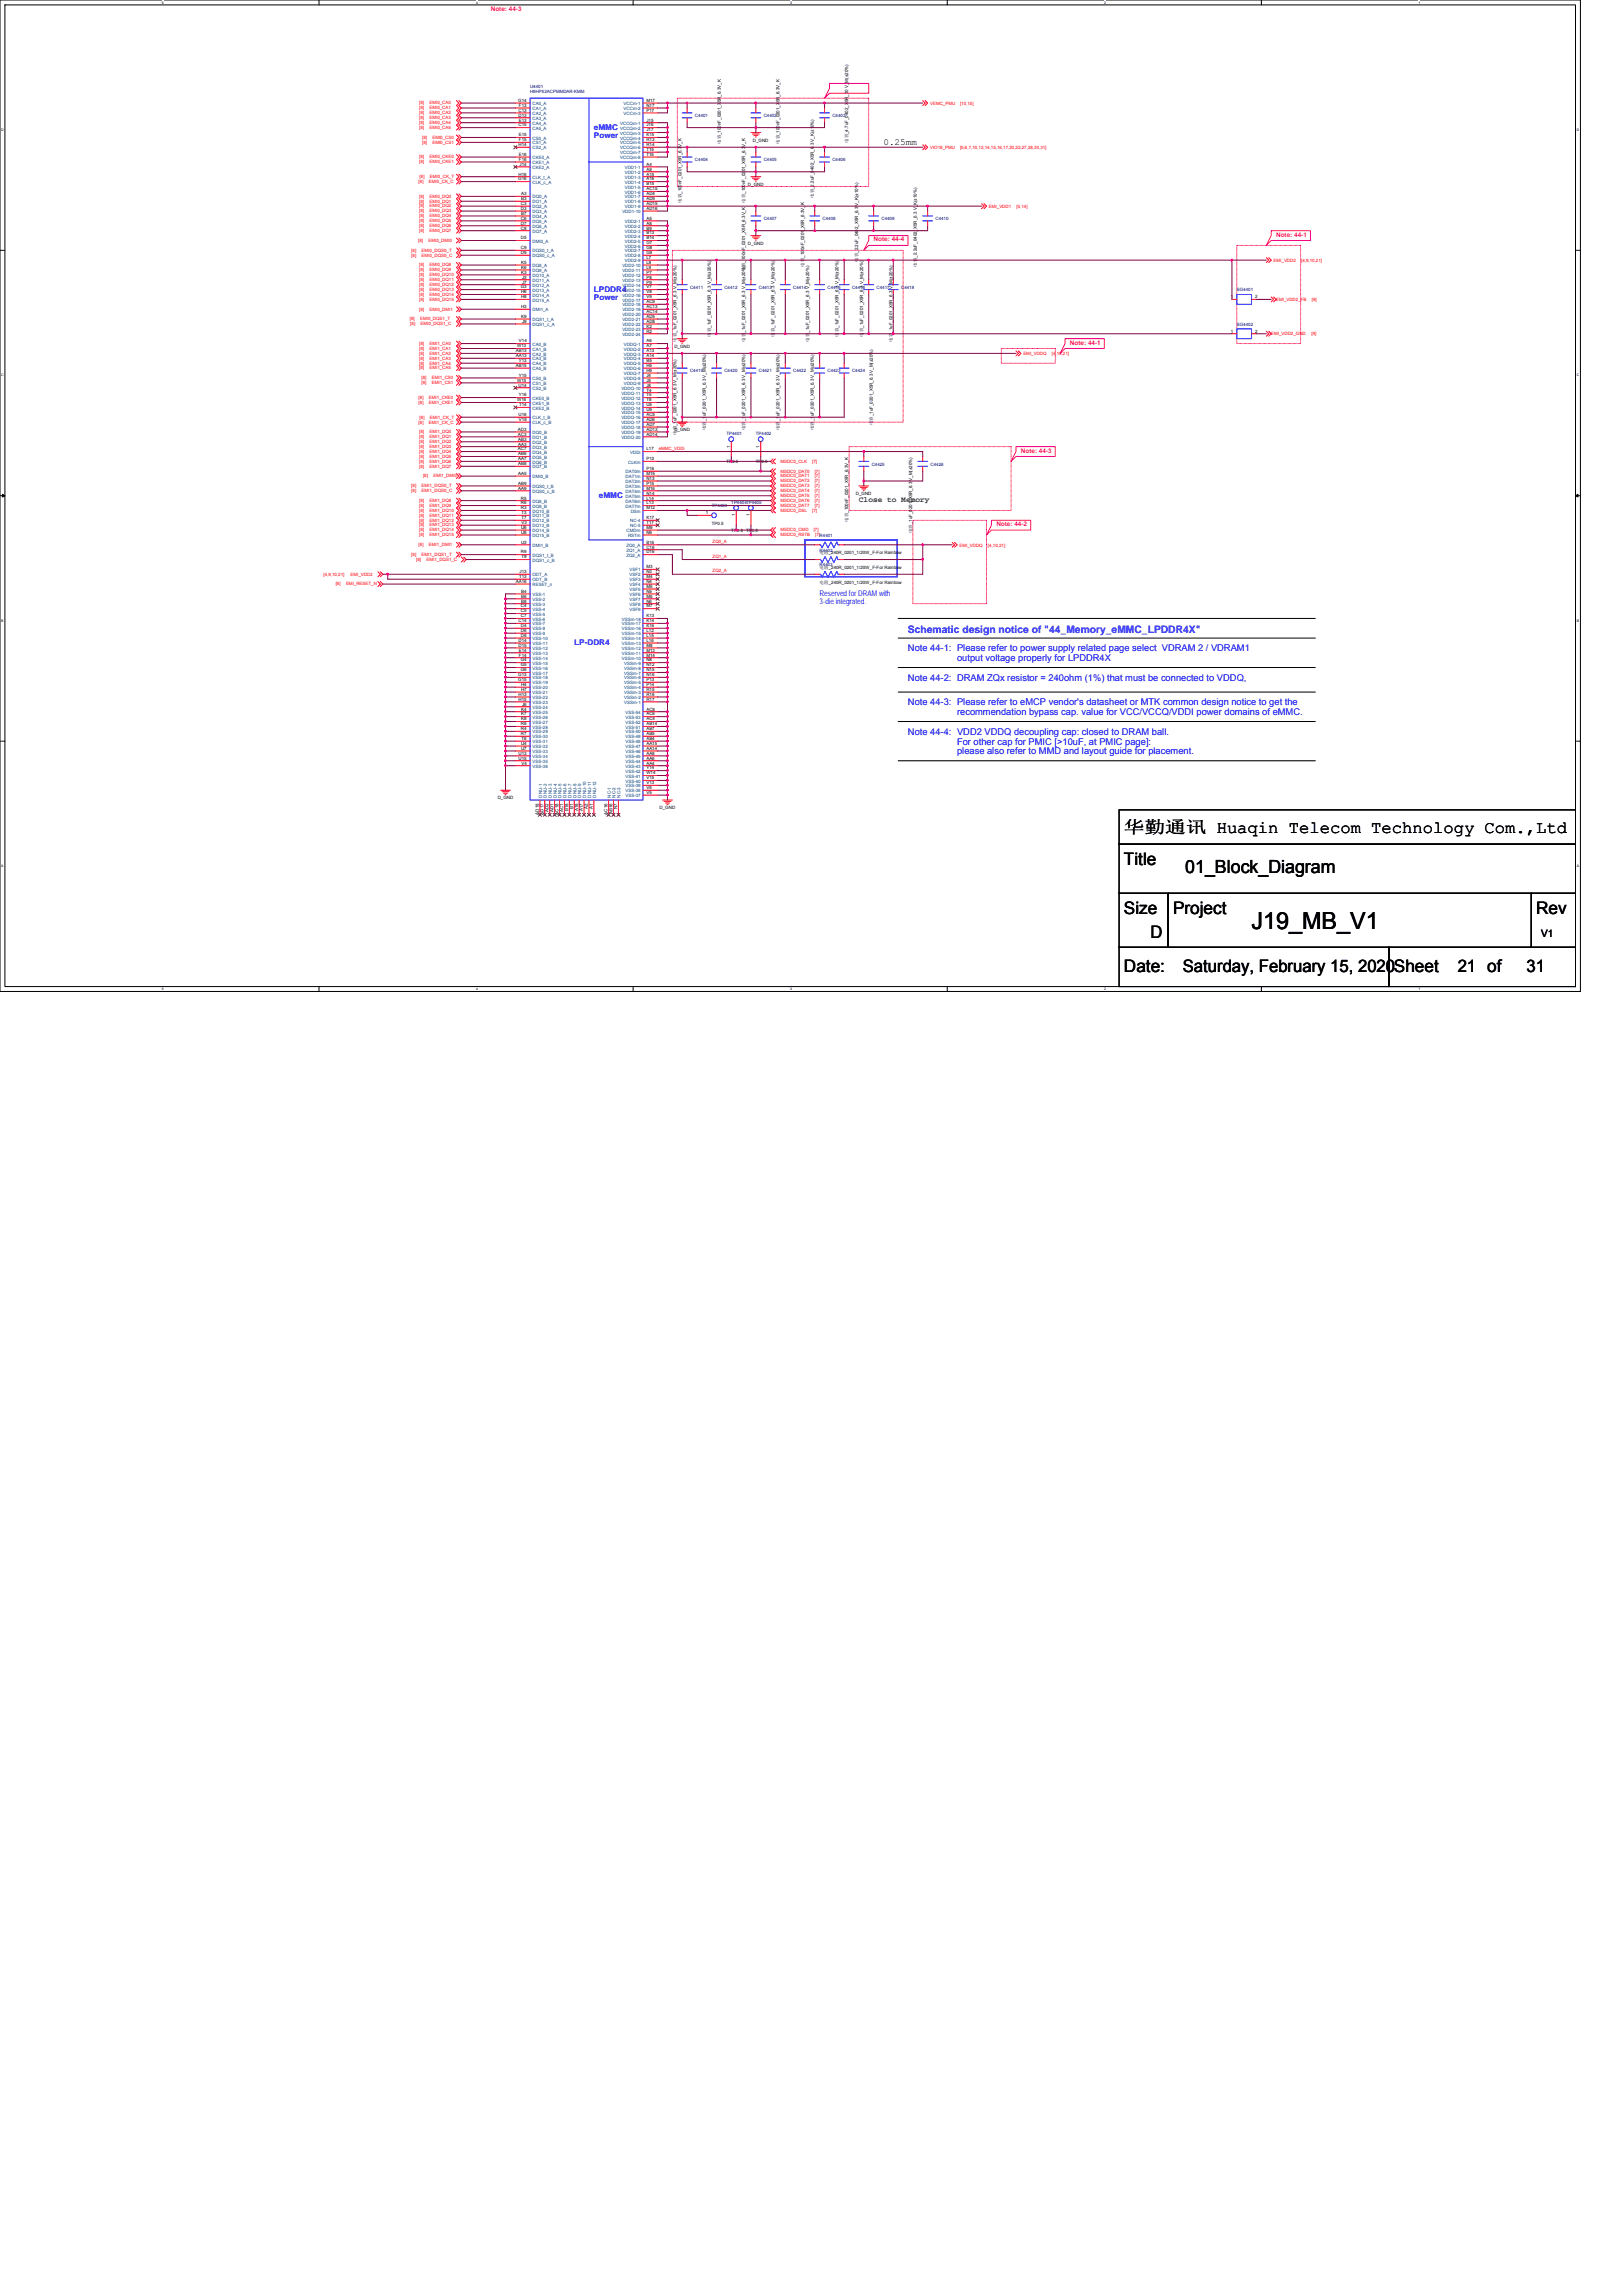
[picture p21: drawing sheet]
<svg xmlns="http://www.w3.org/2000/svg" width="210mm" height="297mm" viewBox="0 0 210 297" stroke-linecap="round" stroke-linejoin="round" font-family="sans-serif">
<defs><g id="words">
<text font-size="3" x="161.9" y="120.2">J19_MB_V1</text>
<text font-size="2.3" x="153.4" y="112.9">01_Block_Diagram</text>
<g font-size="2.2">
<text x="145.4" y="107.8">华勤通讯 Huaqin Telecom Technology Com.,Ltd</text>
<text x="145.4" y="111.8">Title</text>
<text x="145.4" y="118.2">Size</text>
<text x="151.8" y="118.2">Project</text>
<text x="198.8" y="118.2">Rev</text>
<text x="145.4" y="125.8">Date:</text>
<text x="148.8" y="121.4">D</text>
<text x="153" y="125.8">Saturday, February 15, 2020Sheet</text>
<text x="188.6" y="125.8">21 of</text>
<text x="197.5" y="125.8">31</text>
</g>
<text font-size="1.3" fill="#00f" x="117.5" y="81.9">Schematic design notice of &quot;44_Memory_eMMC_LPDDR4X&quot;</text>
<text font-size="1.3" x="199.4" y="121.2">V1</text>
<text font-size="1.2" x="114.3" y="18.8">0.25mm</text>
<g font-size="1.2" fill="#00f">
<text x="117.5" y="88.1">Note 44-2: DRAM ZQx resistor = 240ohm (1%) that must be connected to VDDQ,</text>
<text x="117.5" y="84.3">Note 44-1: Please refer to power supply related page select VDRAM 2 / VDRAM1</text>
<text x="123.8" y="85.5">output voltage properly for LPDDR4X</text>
<text x="117.5" y="95.1">Note 44-4: VDD2 VDDQ decoupling cap: closed to DRAM ball.</text>
<text x="117.5" y="91.3">Note 44-3: Please refer to eMCP vendor's datasheet or MTK common design notice to get the</text>
<text x="123.8" y="92.5">recommendation bypass cap. value for VCC/VCCQ/VDDI power domains of eMMC.</text>
<text x="123.8" y="96.3">For other cap for PMIC [&gt;10uF, at PMIC page]:</text>
<text x="123.8" y="97.6">please also refer to MMD and layout guide for placement.</text>
</g>
<g font-size="1" fill="#00f">
<text x="76.8" y="16.8">eMMC</text>
<text x="76.8" y="17.9">Power</text>
<text x="76.8" y="37.8">LPDDR4</text>
<text x="76.8" y="38.8">Power</text>
<text x="77.5" y="64.5">eMMC</text>
<text x="106" y="77.2">Reserved for DRAM with</text>
<text x="74.3" y="83.5">LP-DDR4</text>
<text x="106" y="78.2">3-die integrated.</text>
</g>
<text font-size="1" fill="#008000" x="111.1" y="65">Close to Memory</text>
<g font-size=".8" fill="#ff0080">
<text x="63.5" y="1.4">Note: 44-3</text>
<text x="113" y="31.2">Note: 44-4</text>
<text x="165.1" y="30.6">Note: 44-1</text>
<text x="138.4" y="44.6">Note: 44-1</text>
<text x="132.1" y="58.5">Note: 44-3</text>
<text x="128.9" y="68.1">Note: 44-2</text>
</g>
<g font-size=".6" fill="#000080">
<text x="68.6" y="11.3">U4401</text>
<text x="68.6" y="12">H9HP52ACPMMDAR-KMM</text>
<text x="89.9" y="15.2">C4401</text>
<text x="98.8" y="15.2">C4402</text>
<text x="107.7" y="15.2">C4403</text>
<text x="89.9" y="20.9">C4404</text>
<text x="98.8" y="20.9">C4405</text>
<text x="107.7" y="20.9">C4406</text>
<text x="98.8" y="28.5">C4407</text>
<text x="106.4" y="28.5">C4408</text>
<text x="114" y="28.5">C4409</text>
<text x="121" y="28.5">C4410</text>
<text x="89.3" y="37.4">C4411</text>
<text x="93.7" y="37.4">C4412</text>
<text x="98.2" y="37.4">C4413</text>
<text x="102.6" y="37.4">C4414</text>
<text x="107.1" y="37.4">C4415</text>
<text x="110.2" y="37.4">C4416</text>
<text x="113.4" y="37.4">C4417</text>
<text x="116.6" y="37.4">C4418</text>
<text x="160" y="37.7">SG4401</text>
<text x="160" y="42.1">SG4402</text>
<text x="89.3" y="48.2">C4419</text>
<text x="93.7" y="48.2">C4420</text>
<text x="98.2" y="48.2">C4421</text>
<text x="102.6" y="48.2">C4422</text>
<text x="107.1" y="48.2">C4423</text>
<text x="110.2" y="48.2">C4424</text>
<text x="94" y="56.3">TP4401</text>
<text x="97.8" y="56.3">TP4402</text>
<text x="92.1" y="65.6">TP4403</text>
<text x="94.6" y="65.2">TP4404TP4405</text>
<text x="112.8" y="60.2">C4425</text>
<text x="120.4" y="60.2">C4426</text>
<text x="106" y="71.4">R4402</text>
<text x="106" y="73.3">R4403</text>
</g>
<g font-size=".6" fill="#f00">
<text x="54.2" y="13.5">[8]</text>
<text x="54.2" y="14.1">[8]</text>
<text x="54.2" y="14.8">[8]</text>
<text x="54.2" y="15.4">[8]</text>
<text x="54.2" y="16">[8]</text>
<text x="54.2" y="16.7">[8]</text>
<text x="54.6" y="17.9">[8]</text>
<text x="55.6" y="13.5">EMI0_CA0</text>
<text x="55.6" y="14.1">EMI0_CA1</text>
<text x="55.6" y="14.8">EMI0_CA2</text>
<text x="55.6" y="15.4">EMI0_CA3</text>
<text x="55.6" y="16">EMI0_CA4</text>
<text x="55.6" y="16.7">EMI0_CA5</text>
<text x="55.9" y="17.9">EMI0_CS0</text>
<text x="120.3" y="13.6">VEMC_PMU</text>
<text x="124.2" y="13.6">[10,15]</text>
<text x="54.2" y="23.7">[8]</text>
<text x="54.2" y="20.5">[8]</text>
<text x="54.2" y="21.1">[8]</text>
<text x="54.3" y="23.1">[8]</text>
<text x="54.6" y="18.6">[8]</text>
<text x="55.5" y="23.7">EMI0_CK_C</text>
<text x="55.6" y="20.5">EMI0_CKE0</text>
<text x="55.6" y="21.1">EMI0_CKE1</text>
<text x="55.6" y="23.1">EMI0_CK_T</text>
<text x="55.9" y="18.6">EMI0_CS1</text>
<text x="120.3" y="19.3">VIO18_PMU</text>
<text x="124.2" y="19.3">[5,6,7,10,12,14,15,16,17,20,22,27,28,30,31]</text>
<text x="54.2" y="25.6">[8]</text>
<text x="54.2" y="26.2">[8]</text>
<text x="54.2" y="26.8">[8]</text>
<text x="54.2" y="27.5">[8]</text>
<text x="54.2" y="28.1">[8]</text>
<text x="54.2" y="28.7">[8]</text>
<text x="54.2" y="29.4">[8]</text>
<text x="55.6" y="25.6">EMI0_DQ0</text>
<text x="55.6" y="26.2">EMI0_DQ1</text>
<text x="55.6" y="26.8">EMI0_DQ2</text>
<text x="55.6" y="27.5">EMI0_DQ3</text>
<text x="55.6" y="28.1">EMI0_DQ4</text>
<text x="55.6" y="28.7">EMI0_DQ5</text>
<text x="55.6" y="29.4">EMI0_DQ6</text>
<text x="128" y="26.9">EMI_VDD1</text>
<text x="131.5" y="26.9">[5,14]</text>
<text x="53.2" y="32.6">[8]</text>
<text x="53.2" y="33.2">[8]</text>
<text x="54.1" y="31.3">[8]</text>
<text x="54.2" y="30">[8]</text>
<text x="54.2" y="34.5">[8]</text>
<text x="54.2" y="35.1">[8]</text>
<text x="54.2" y="35.7">[8]</text>
<text x="54.5" y="32.6">EMI0_DQS0_T</text>
<text x="54.5" y="33.2">EMI0_DQS0_C</text>
<text x="55.4" y="31.3">EMI0_DMI0</text>
<text x="55.6" y="30">EMI0_DQ7</text>
<text x="55.6" y="34.5">EMI0_DQ8</text>
<text x="55.6" y="35.1">EMI0_DQ9</text>
<text x="55.6" y="35.7">EMI0_DQ10</text>
<text x="164.8" y="33.9">EMI_VDD2</text>
<text x="168.3" y="33.9">[4,9,10,21]</text>
<text x="53" y="41.4">[8]</text>
<text x="54.2" y="36.4">[8]</text>
<text x="54.2" y="37">[8]</text>
<text x="54.2" y="37.6">[8]</text>
<text x="54.2" y="38.3">[8]</text>
<text x="54.2" y="38.9">[8]</text>
<text x="54.2" y="40.2">[8]</text>
<text x="54.4" y="41.4">EMI0_DQS1_T</text>
<text x="55.6" y="36.4">EMI0_DQ11</text>
<text x="55.6" y="37">EMI0_DQ12</text>
<text x="55.6" y="37.6">EMI0_DQ13</text>
<text x="55.6" y="38.3">EMI0_DQ14</text>
<text x="55.6" y="38.9">EMI0_DQ15</text>
<text x="55.6" y="40.2">EMI0_DMI1</text>
<text x="165.1" y="38.9">EMI_VDD2_FB</text>
<text x="169.7" y="38.9">[9]</text>
<text x="53.1" y="42.1">[8]</text>
<text x="54.2" y="44.6">[8]</text>
<text x="54.2" y="45.3">[8]</text>
<text x="54.2" y="45.9">[8]</text>
<text x="54.2" y="46.5">[8]</text>
<text x="54.2" y="47.2">[8]</text>
<text x="54.2" y="47.8">[8]</text>
<text x="54.4" y="42.1">EMI0_DQS1_C</text>
<text x="55.6" y="44.6">EMI1_CA0</text>
<text x="55.6" y="45.3">EMI1_CA1</text>
<text x="55.6" y="45.9">EMI1_CA2</text>
<text x="55.6" y="46.5">EMI1_CA3</text>
<text x="55.6" y="47.2">EMI1_CA4</text>
<text x="55.6" y="47.8">EMI1_CA5</text>
<text x="132.4" y="46">EMI_VDDQ</text>
<text x="136.1" y="46">[4,10,21]</text>
<text x="164.5" y="43.3">EMI_VDD2_GND</text>
<text x="169.7" y="43.3">[9]</text>
<text x="54.2" y="52.2">[8]</text>
<text x="54.2" y="51.6">[8]</text>
<text x="54.5" y="49.7">[8]</text>
<text x="54.5" y="49.1">[8]</text>
<text x="55.5" y="52.2">EMI1_CKE1</text>
<text x="55.5" y="51.6">EMI1_CKE0</text>
<text x="55.9" y="49.7">EMI1_CS1</text>
<text x="55.9" y="49.1">EMI1_CS0</text>
<text x="54.2" y="54.8">[8]</text>
<text x="54.2" y="56">[8]</text>
<text x="54.2" y="56.7">[8]</text>
<text x="54.2" y="57.3">[8]</text>
<text x="54.2" y="58">[8]</text>
<text x="54.2" y="58.6">[8]</text>
<text x="54.2" y="59.2">[8]</text>
<text x="54.2" y="59.9">[8]</text>
<text x="54.3" y="54.2">[8]</text>
<text x="55.5" y="54.8">EMI1_CK_C</text>
<text x="55.6" y="56">EMI1_DQ0</text>
<text x="55.6" y="56.7">EMI1_DQ1</text>
<text x="55.6" y="57.3">EMI1_DQ2</text>
<text x="55.6" y="58">EMI1_DQ3</text>
<text x="55.6" y="58.6">EMI1_DQ4</text>
<text x="55.6" y="59.2">EMI1_DQ5</text>
<text x="55.6" y="59.9">EMI1_DQ6</text>
<text x="55.6" y="54.2">EMI1_CK_T</text>
<text x="85.2" y="58.2">eMMC_VDDi</text>
<text x="101" y="59.9">MSDC0_CLK</text>
<text x="105.1" y="59.9">[7]</text>
<text x="53.2" y="63">[8]</text>
<text x="53.2" y="63.6">[8]</text>
<text x="54.2" y="60.5">[8]</text>
<text x="54.2" y="64.9">[8]</text>
<text x="54.2" y="65.6">[8]</text>
<text x="54.5" y="63">EMI1_DQS0_T</text>
<text x="54.5" y="63.6">EMI1_DQS0_C</text>
<text x="54.7" y="61.8">[8]</text>
<text x="55.6" y="60.5">EMI1_DQ7</text>
<text x="55.6" y="64.9">EMI1_DQ8</text>
<text x="55.6" y="65.6">EMI1_DQ9</text>
<text x="56.1" y="61.8">EMI1_DMI0</text>
<text x="101" y="61.1">MSDC0_DAT0</text>
<text x="101" y="61.8">MSDC0_DAT1</text>
<text x="101" y="62.4">MSDC0_DAT2</text>
<text x="101" y="63">MSDC0_DAT3</text>
<text x="101" y="63.7">MSDC0_DAT4</text>
<text x="101" y="64.3">MSDC0_DAT5</text>
<text x="101" y="64.9">MSDC0_DAT6</text>
<text x="101" y="65.6">MSDC0_DAT7</text>
<text x="105.4" y="61.1">[7]</text>
<text x="105.4" y="61.8">[7]</text>
<text x="105.4" y="62.4">[7]</text>
<text x="105.4" y="63">[7]</text>
<text x="105.4" y="63.7">[7]</text>
<text x="105.4" y="64.3">[7]</text>
<text x="105.4" y="64.9">[7]</text>
<text x="105.4" y="65.6">[7]</text>
<text x="53.2" y="71.9">[8]</text>
<text x="54.2" y="70.7">[8]</text>
<text x="54.2" y="66.2">[8]</text>
<text x="54.2" y="66.8">[8]</text>
<text x="54.2" y="67.5">[8]</text>
<text x="54.2" y="68.1">[8]</text>
<text x="54.2" y="68.7">[8]</text>
<text x="54.2" y="69.4">[8]</text>
<text x="54.5" y="71.9">EMI1_DQS1_T</text>
<text x="55.5" y="70.7">EMI1_DMI1</text>
<text x="55.6" y="66.2">EMI1_DQ10</text>
<text x="55.6" y="66.8">EMI1_DQ11</text>
<text x="55.6" y="67.5">EMI1_DQ12</text>
<text x="55.6" y="68.1">EMI1_DQ13</text>
<text x="55.6" y="68.7">EMI1_DQ14</text>
<text x="55.6" y="69.4">EMI1_DQ15</text>
<text x="92.2" y="70.3">ZQ0_A</text>
<text x="101" y="66.2">MSDC0_DSL</text>
<text x="101" y="69.4">MSDC0_RSTB</text>
<text x="101" y="68.7">MSDC0_CMD</text>
<text x="105.1" y="66.2">[7]</text>
<text x="105.3" y="68.7">[7]</text>
<text x="105.5" y="69.4">[7]R4401</text>
<text x="124.1" y="70.7">EMI_VDDQ</text>
<text x="127.8" y="70.7">[4,10,21]</text>
<text x="41.8" y="74.5">[4,9,10,21]</text>
<text x="43.4" y="75.7">[8]</text>
<text x="44.8" y="75.7">EMI_RESET_N</text>
<text x="45.3" y="74.5">EMI_VDD2</text>
<text x="53.8" y="72.6">[8]</text>
<text x="55.2" y="72.6">EMI1_DQS1_C</text>
<text x="92.2" y="74.1">ZQ2_A</text>
<text x="92.2" y="72.2">ZQ1_A</text>
</g>
<g font-size=".6">
<text x="67.1" y="13.2">G14</text>
<text x="67.1" y="16.4">C15</text>
<text x="67.1" y="15.1">D13</text>
<text x="67.1" y="14.5">C13</text>
<text x="67.1" y="17.6">E15</text>
<text x="67.1" y="15.7">E13</text>
<text x="67.1" y="13.8">F13</text>
<text x="83.6" y="17.6">K15</text>
<text x="83.6" y="17">J17</text>
<text x="83.6" y="15.7">J15</text>
<text x="83.6" y="16.4">J16</text>
<text x="83.6" y="13.2">M17</text>
<text x="83.6" y="13.8">N17</text>
<text x="83.6" y="14.5">P17</text>
<text x="67.1" y="23.3">G16</text>
<text x="67.1" y="18.9">H14</text>
<text x="67.1" y="22.7">H16</text>
<text x="67.1" y="20.2">E16</text>
<text x="67.1" y="20.8">F16</text>
<text x="67.1" y="18.3">F15</text>
<text x="67.2" y="21.4">J14</text>
<text x="83.6" y="18.3">R13</text>
<text x="83.6" y="18.9">R14</text>
<text x="83.6" y="19.5">T15</text>
<text x="83.6" y="20.2">T16</text>
<text x="83.6" y="24">B15</text>
<text x="83.6" y="21.4">A4</text>
<text x="83.6" y="22.1">A9</text>
<text x="83.6" y="22.7">A15</text>
<text x="83.6" y="23.3">A16</text>
<text x="93.2" y="18.6" transform="rotate(-90 93.2 18.6)">电容_100nF_0201_X5R_6.3V_K</text>
<text x="97.4" y="18.3">D_GND</text>
<text x="100.9" y="18.6" transform="rotate(-90 100.9 18.6)">电容_100nF_0201_X5R_6.3V_K</text>
<text x="109.7" y="18.5" transform="rotate(-90 109.7 18.5)">电容_4.7uF_0402_X5R_10 V_M(±20%)</text>
<text x="67.4" y="29.1">D7</text>
<text x="67.4" y="29.7">C8</text>
<text x="67.4" y="27.2">D3</text>
<text x="67.4" y="28.4">C6</text>
<text x="67.4" y="26.5">C3</text>
<text x="67.4" y="27.8">B7</text>
<text x="67.4" y="25.3">A3</text>
<text x="67.4" y="25.9">B3</text>
<text x="83.6" y="27.2">AD16</text>
<text x="83.6" y="24.6">AC15</text>
<text x="83.6" y="25.3">AD4</text>
<text x="83.6" y="25.9">AD9</text>
<text x="83.6" y="28.4">A5</text>
<text x="83.6" y="29.1">A8</text>
<text x="83.6" y="29.7">B9</text>
<text x="83.6" y="26.5">AD15</text>
<text x="88.2" y="26.2" transform="rotate(-90 88.2 26.2)">电容_100nF_0201_X5R_6.3V_K</text>
<text x="96.4" y="26.2" transform="rotate(-90 96.4 26.2)">电容_100nF_0201_X5R_6.3V_K</text>
<text x="96.8" y="24">D_GND</text>
<text x="105.3" y="25.6" transform="rotate(-90 105.3 25.6)">电容_2.2uF_0402_X5R_6.3 V_K(±10%)</text>
<text x="67.4" y="32.9">D9</text>
<text x="67.4" y="31">D5</text>
<text x="67.4" y="32.2">C9</text>
<text x="67.4" y="34.8">K6</text>
<text x="67.4" y="35.4">K3</text>
<text x="67.4" y="34.1">K5</text>
<text x="83.6" y="35.4">P7</text>
<text x="83.6" y="34.1">L8</text>
<text x="83.6" y="34.8">L9</text>
<text x="83.6" y="30.3">B13</text>
<text x="83.6" y="31">B14</text>
<text x="83.6" y="33.5">L7</text>
<text x="83.6" y="31.6">G7</text>
<text x="83.6" y="32.2">G8</text>
<text x="83.6" y="32.9">G9</text>
<text x="96.4" y="35.1" transform="rotate(-90 96.4 35.1)">电容_100nF_0201_X5R_6.3V_K</text>
<text x="96.8" y="31.7">D_GND</text>
<text x="104" y="34.5" transform="rotate(-90 104 34.5)">电容_100nF_0201_X5R_6.3V_K</text>
<text x="111" y="33.8" transform="rotate(-90 111 33.8)">电容_2.2uF_0402_X5R_6.3 V_K(±10%)</text>
<text x="118.6" y="34.5" transform="rotate(-90 118.6 34.5)">电容_2.2uF_0402_X5R_6.3 V_K(±10%)</text>
<text x="67.4" y="37.3">G3</text>
<text x="67.4" y="39.9">H3</text>
<text x="67.4" y="38.6">H8</text>
<text x="67.4" y="38">H6</text>
<text x="67.4" y="41.1">K9</text>
<text x="67.5" y="36">J3</text>
<text x="67.5" y="36.7">J7</text>
<text x="67.5" y="41.8">J9</text>
<text x="83.6" y="39.2">AC9</text>
<text x="83.6" y="39.9">AC13</text>
<text x="83.6" y="40.5">AC14</text>
<text x="83.6" y="41.1">AD5</text>
<text x="83.6" y="41.8">AD8</text>
<text x="83.6" y="36">P8</text>
<text x="83.6" y="36.7">P9</text>
<text x="83.6" y="37.3">V7</text>
<text x="83.6" y="38">V8</text>
<text x="83.6" y="38.6">V9</text>
<text x="159.3" y="38.6">1</text>
<text x="162.4" y="38.6">2</text>
<text x="66.7" y="47.5">AB15</text>
<text x="66.7" y="45.6">AB13</text>
<text x="66.7" y="46.2">AA13</text>
<text x="66.9" y="44.9">W13</text>
<text x="67.1" y="46.8">Y13</text>
<text x="67.1" y="44.3">V14</text>
<text x="83.6" y="45.6">A13</text>
<text x="83.6" y="46.2">A14</text>
<text x="83.6" y="44.9">A7</text>
<text x="83.6" y="44.3">A6</text>
<text x="83.6" y="46.8">B5</text>
<text x="83.6" y="47.5">H5</text>
<text x="83.6" y="42.4">K2</text>
<text x="83.6" y="43">R2</text>
<text x="87.2" y="45">D_GND</text>
<text x="87.5" y="44.2" transform="rotate(-90 87.5 44.2)">电容_1uF_0201_X5R_6.3 V_M(±20%)</text>
<text x="92" y="43.6" transform="rotate(-90 92 43.6)">电容_1uF_0201_X5R_6.3 V_M(±20%)</text>
<text x="96.4" y="44.2" transform="rotate(-90 96.4 44.2)">电容</text>
<text x="96.4" y="43.1" transform="rotate(-90 96.4 43.1)">_1uF_0201_X5R_6.3 V_M(±20%)</text>
<text x="100.2" y="43.6" transform="rotate(-90 100.2 43.6)">电容_1uF_0201_X5R_6.3 V_M(±20%)</text>
<text x="104.7" y="44.2" transform="rotate(-90 104.7 44.2)">电容</text>
<text x="104.7" y="43.1" transform="rotate(-90 104.7 43.1)">_1uF_0201_X5R_6.3 V_M(±20%)</text>
<text x="108.5" y="43.6" transform="rotate(-90 108.5 43.6)">电容_1uF_0201_X5R_6.3 V_M(±20%)</text>
<text x="111.7" y="43.6" transform="rotate(-90 111.7 43.6)">电容_1uF_0201_X5R_6.3 V_M(±20%)</text>
<text x="115.5" y="44.2" transform="rotate(-90 115.5 44.2)">电容</text>
<text x="115.5" y="43.1" transform="rotate(-90 115.5 43.1)">_1uF_0201_X5R_6.3 V_M(±20%)</text>
<text x="159.3" y="43">1</text>
<text x="162.4" y="43">2</text>
<text x="66.9" y="51.9">W16</text>
<text x="66.9" y="49.4">W15</text>
<text x="67.1" y="50">U14</text>
<text x="67.1" y="53.8">U16</text>
<text x="67.1" y="51.3">Y16</text>
<text x="67.1" y="48.7">Y15</text>
<text x="67.2" y="52.6">T14</text>
<text x="83.6" y="53.8">AC5</text>
<text x="83.6" y="51.3">T5</text>
<text x="83.6" y="50.7">T4</text>
<text x="83.6" y="51.9">T8</text>
<text x="83.6" y="53.2">U9</text>
<text x="83.6" y="48.1">H9</text>
<text x="83.6" y="48.7">J4</text>
<text x="83.6" y="49.4">J5</text>
<text x="83.6" y="50">J8</text>
<text x="83.6" y="52.6">U5</text>
<text x="67" y="55.7">AD3</text>
<text x="67" y="56.4">AC3</text>
<text x="67" y="58.3">AC7</text>
<text x="67.1" y="57">AB3</text>
<text x="67.1" y="57.6">AA3</text>
<text x="67.1" y="58.9">AB6</text>
<text x="67.1" y="59.5">AA7</text>
<text x="67.1" y="54.5">V16</text>
<text x="83.6" y="58.3">L17</text>
<text x="83.6" y="54.5">AD6</text>
<text x="83.6" y="55.1">AD7</text>
<text x="83.6" y="55.7">AD13</text>
<text x="83.6" y="56.4">AD14</text>
<text x="83.6" y="59.5">P12</text>
<text x="87.2" y="55.8">D_GND</text>
<text x="87.5" y="56.3" transform="rotate(-90 87.5 56.3)">电容_1uF_0201_X5R_6.3 V_M(±20%)</text>
<text x="91.3" y="55.6" transform="rotate(-90 91.3 55.6)">电容</text>
<text x="91.3" y="54.5" transform="rotate(-90 91.3 54.5)">_1uF_0201_X5R_6.3 V_M(±20%)</text>
<text x="94" y="59.9">TP0.5</text>
<text x="94.5" y="57.9" transform="rotate(-90 94.5 57.9)">1</text>
<text x="96.4" y="55.6" transform="rotate(-90 96.4 55.6)">电容</text>
<text x="96.4" y="54.5" transform="rotate(-90 96.4 54.5)">_1uF_0201_X5R_6.3 V_M(±20%)</text>
<text x="97.8" y="59.9">TP0.5</text>
<text x="98.3" y="57.9" transform="rotate(-90 98.3 57.9)">1</text>
<text x="100.9" y="55.6" transform="rotate(-90 100.9 55.6)">电容</text>
<text x="100.9" y="54.5" transform="rotate(-90 100.9 54.5)">_1uF_0201_X5R_6.3 V_M(±20%)</text>
<text x="105.3" y="55.6" transform="rotate(-90 105.3 55.6)">电容</text>
<text x="105.3" y="54.5" transform="rotate(-90 105.3 54.5)">_1uF_0201_X5R_6.3 V_M(±20%)</text>
<text x="112.9" y="55" transform="rotate(-90 112.9 55)">电容_1uF_0201_X5R_6.3 V_M(±20%)</text>
<text x="67.1" y="60.2">AB8</text>
<text x="67.1" y="62.7">AB9</text>
<text x="67.1" y="63.4">AA9</text>
<text x="67.1" y="61.4">AA5</text>
<text x="67.4" y="64.6">R5</text>
<text x="67.4" y="65.3">R6</text>
<text x="67.4" y="65.9">R3</text>
<text x="83.6" y="60.8">P16</text>
<text x="83.6" y="61.4">M15</text>
<text x="83.6" y="62.1">N13</text>
<text x="83.6" y="62.7">P15</text>
<text x="83.6" y="63.4">M16</text>
<text x="83.6" y="64">N14</text>
<text x="83.6" y="64.6">L14</text>
<text x="83.6" y="65.3">L13</text>
<text x="83.6" y="65.9">M12</text>
<text x="110.7" y="64.1">D_GND</text>
<text x="67.4" y="71.6">R9</text>
<text x="67.4" y="68.4">U6</text>
<text x="67.4" y="69.1">U8</text>
<text x="67.4" y="70.3">U3</text>
<text x="67.5" y="67.8">V3</text>
<text x="67.5" y="66.5">T3</text>
<text x="67.5" y="67.2">T7</text>
<text x="83.6" y="68.4">M9</text>
<text x="83.6" y="70.3">B16</text>
<text x="83.6" y="71">C16</text>
<text x="83.6" y="67.2">K17</text>
<text x="83.6" y="71.6">D16</text>
<text x="83.6" y="67.8">T17</text>
<text x="83.6" y="69.1">N9</text>
<text x="91.3" y="66.5">1</text>
<text x="92.1" y="67.9">TP0.5</text>
<text x="94.6" y="68.8">TP0.5 TP0.5</text>
<text x="95.1" y="66.8" transform="rotate(-90 95.1 66.8)">1</text>
<text x="97" y="66.8" transform="rotate(-90 97 66.8)">1</text>
<text x="106" y="71.7">电阻_240R_0201_1/20W_F-For Rainbow</text>
<text x="109.7" y="67.5" transform="rotate(-90 109.7 67.5)">电容_100nF_0201_X5R_6.3V_K</text>
<text x="118" y="69" transform="rotate(-90 118 69)">电容_1uF_0201_X5R_6.3 V_M(±20%)</text>
<text x="66.7" y="75.4">AA16</text>
<text x="67.2" y="74.8">T13</text>
<text x="67.2" y="74.1">J13</text>
<text x="67.4" y="76.7">B4</text>
<text x="67.4" y="77.3">B6</text>
<text x="67.4" y="78">B8</text>
<text x="67.5" y="72.2">T9</text>
<text x="83.6" y="73.5">M3</text>
<text x="83.6" y="74.1">N3</text>
<text x="83.6" y="74.8">M4</text>
<text x="83.6" y="75.4">N4</text>
<text x="83.6" y="76.1">M5</text>
<text x="83.6" y="76.7">N5</text>
<text x="83.6" y="77.3">M6</text>
<text x="83.6" y="78">N6</text>
<text x="106" y="73.6">电阻_240R_0201_1/20W_F-For Rainbow</text>
<text x="106" y="75.5">电阻_240R_0201_1/20W_F-For Rainbow</text>
<text x="67.1" y="80.5">C14</text>
<text x="67.1" y="83">D14</text>
<text x="67.1" y="83.7">D15</text>
<text x="67.4" y="81.1">D4</text>
<text x="67.4" y="81.8">D6</text>
<text x="67.4" y="78.6">C4</text>
<text x="67.4" y="79.2">C5</text>
<text x="67.4" y="79.9">C7</text>
<text x="67.4" y="82.4">D8</text>
<text x="83.6" y="80.5">K14</text>
<text x="83.6" y="81.1">K16</text>
<text x="83.6" y="81.8">L12</text>
<text x="83.6" y="82.4">L15</text>
<text x="83.6" y="83">L16</text>
<text x="83.6" y="83.7">M8</text>
<text x="83.6" y="79.9">K13</text>
<text x="83.6" y="78.6">M7</text>
<text x="67.1" y="87.5">G13</text>
<text x="67.1" y="88.1">G15</text>
<text x="67.1" y="84.3">E14</text>
<text x="67.1" y="84.9">F14</text>
<text x="67.4" y="85.6">G4</text>
<text x="67.4" y="86.2">G5</text>
<text x="67.4" y="86.8">G6</text>
<text x="67.4" y="88.8">H4</text>
<text x="67.4" y="89.4">H7</text>
<text x="83.6" y="84.3">M13</text>
<text x="83.6" y="84.9">M14</text>
<text x="83.6" y="86.2">N12</text>
<text x="83.6" y="88.1">P13</text>
<text x="83.6" y="87.5">N16</text>
<text x="83.6" y="86.8">N15</text>
<text x="83.6" y="85.6">N8</text>
<text x="83.6" y="88.8">P14</text>
<text x="83.6" y="89.4">R15</text>
<text x="67.1" y="90">H13</text>
<text x="67.1" y="90.7">H15</text>
<text x="67.4" y="94.5">R4</text>
<text x="67.4" y="95.1">R7</text>
<text x="67.4" y="93.8">R8</text>
<text x="67.4" y="91.9">K4</text>
<text x="67.4" y="92.6">K7</text>
<text x="67.4" y="93.2">K8</text>
<text x="67.5" y="95.7">T6</text>
<text x="67.5" y="91.3">J6</text>
<text x="83.6" y="95.7">AB4</text>
<text x="83.6" y="95.1">AB5</text>
<text x="83.6" y="94.5">AB7</text>
<text x="83.6" y="93.8">AB14</text>
<text x="83.6" y="93.2">AC4</text>
<text x="83.6" y="92.6">AC6</text>
<text x="83.6" y="91.9">AC8</text>
<text x="83.6" y="90">R16</text>
<text x="83.6" y="90.7">R17</text>
<text x="67.1" y="97.6">U13</text>
<text x="67.1" y="98.3">U15</text>
<text x="67.4" y="96.4">U4</text>
<text x="67.4" y="97">U7</text>
<text x="67.5" y="98.9">V4</text>
<text x="83.6" y="97">AA14</text>
<text x="83.6" y="97.6">AA8</text>
<text x="83.6" y="101.5">V13</text>
<text x="83.6" y="100.8">V15</text>
<text x="83.6" y="100.2">W14</text>
<text x="83.6" y="99.5">Y14</text>
<text x="83.6" y="98.9">AA4</text>
<text x="83.6" y="98.3">AA6</text>
<text x="83.6" y="96.4">AA15</text>
<text x="64.4" y="103.4">D_GND</text>
<text x="69.7" y="105.4" transform="rotate(-90 69.7 105.4)">AD18</text>
<text x="70.3" y="105.4" transform="rotate(-90 70.3 105.4)">AD17</text>
<text x="71" y="105.1" transform="rotate(-90 71 105.1)">AD2</text>
<text x="71.6" y="105.1" transform="rotate(-90 71.6 105.1)">AD1</text>
<text x="72.2" y="105.4" transform="rotate(-90 72.2 105.4)">AC18</text>
<text x="72.9" y="105.1" transform="rotate(-90 72.9 105.1)">AC1</text>
<text x="73.5" y="105" transform="rotate(-90 73.5 105)">B18</text>
<text x="74.1" y="104.6" transform="rotate(-90 74.1 104.6)">B1</text>
<text x="74.8" y="105" transform="rotate(-90 74.8 105)">A18</text>
<text x="75.4" y="105" transform="rotate(-90 75.4 105)">A17</text>
<text x="76.1" y="104.6" transform="rotate(-90 76.1 104.6)">A2</text>
<text x="76.7" y="104.6" transform="rotate(-90 76.7 104.6)">A1</text>
<text x="78.6" y="105.4" transform="rotate(-90 78.6 105.4)">AC16</text>
<text x="79.2" y="105.3" transform="rotate(-90 79.2 105.3)">AB16</text>
<text x="79.9" y="104.7" transform="rotate(-90 79.9 104.7)">N7</text>
<text x="83.6" y="102.7">V5</text>
<text x="83.6" y="102.1">V6</text>
<text x="85.3" y="104.7">D_GND</text>
</g>
<g font-size=".6" fill="#004080">
<text x="68.9" y="16.8">CA5_A</text>
<text x="68.9" y="16.2">CA4_A</text>
<text x="68.9" y="15.5">CA3_A</text>
<text x="68.9" y="14.9">CA2_A</text>
<text x="68.9" y="14.2">CA1_A</text>
<text x="68.9" y="13.6">CA0_A</text>
<text x="80.2" y="17.4">VCCQm-3</text>
<text x="80.2" y="16.2">VCCQm-1</text>
<text x="80.2" y="16.8">VCCQm-2</text>
<text x="80.7" y="13.6">VCCm-1</text>
<text x="80.7" y="14.2">VCCm-2</text>
<text x="80.7" y="14.9">VCCm-3</text>
<text x="68.9" y="18.1">CS0_A</text>
<text x="68.9" y="21.9">CKE2_A</text>
<text x="68.9" y="20.6">CKE0_A</text>
<text x="68.9" y="21.2">CKE1_A</text>
<text x="68.9" y="19.3">CS2_A</text>
<text x="68.9" y="18.7">CS1_A</text>
<text x="68.9" y="23.1">CLK_t_A</text>
<text x="68.9" y="23.8">CLK_c_A</text>
<text x="80.2" y="18.7">VCCQm-5</text>
<text x="80.2" y="19.3">VCCQm-6</text>
<text x="80.2" y="18.1">VCCQm-4</text>
<text x="80.2" y="20">VCCQm-7</text>
<text x="80.2" y="20.6">VCCQm-8</text>
<text x="80.8" y="21.9">VDD1-1</text>
<text x="80.8" y="22.5">VDD1-2</text>
<text x="80.8" y="23.1">VDD1-3</text>
<text x="80.8" y="23.8">VDD1-4</text>
<text x="68.9" y="29.5">DQ6_A</text>
<text x="68.9" y="27.6">DQ3_A</text>
<text x="68.9" y="28.2">DQ4_A</text>
<text x="68.9" y="28.9">DQ5_A</text>
<text x="68.9" y="26.9">DQ2_A</text>
<text x="68.9" y="25.7">DQ0_A</text>
<text x="68.9" y="26.3">DQ1_A</text>
<text x="80.5" y="27.6">VDD1-10</text>
<text x="80.8" y="24.4">VDD1-5</text>
<text x="80.8" y="25">VDD1-6</text>
<text x="80.8" y="25.7">VDD1-7</text>
<text x="80.8" y="26.3">VDD1-8</text>
<text x="80.8" y="28.9">VDD2-1</text>
<text x="80.8" y="29.5">VDD2-2</text>
<text x="80.8" y="26.9">VDD1-9</text>
<text x="68.9" y="35.2">DQ9_A</text>
<text x="68.9" y="35.8">DQ10_A</text>
<text x="68.9" y="30.1">DQ7_A</text>
<text x="68.9" y="34.6">DQ8_A</text>
<text x="68.9" y="33.3">DQS0_c_A</text>
<text x="68.9" y="31.4">DMI0_A</text>
<text x="68.9" y="32.7">DQS0_t_A</text>
<text x="80.5" y="35.8">VDD2-12</text>
<text x="80.5" y="34.6">VDD2-10</text>
<text x="80.5" y="35.2">VDD2-11</text>
<text x="80.8" y="30.1">VDD2-3</text>
<text x="80.8" y="30.8">VDD2-4</text>
<text x="80.8" y="31.4">VDD2-5</text>
<text x="80.8" y="33.9">VDD2-9</text>
<text x="80.8" y="32">VDD2-6</text>
<text x="80.8" y="32.7">VDD2-7</text>
<text x="80.8" y="33.3">VDD2-8</text>
<text x="68.9" y="37.7">DQ13_A</text>
<text x="68.9" y="36.5">DQ11_A</text>
<text x="68.9" y="37.1">DQ12_A</text>
<text x="68.9" y="40.3">DMI1_A</text>
<text x="68.9" y="39">DQ15_A</text>
<text x="68.9" y="41.6">DQS1_t_A</text>
<text x="68.9" y="38.4">DQ14_A</text>
<text x="80.5" y="39.6">VDD2-18</text>
<text x="80.5" y="40.3">VDD2-19</text>
<text x="80.5" y="40.9">VDD2-20</text>
<text x="80.5" y="41.6">VDD2-21</text>
<text x="80.5" y="36.5">VDD2-13</text>
<text x="80.5" y="37.1">VDD2-14</text>
<text x="80.5" y="37.7">VDD2-15</text>
<text x="80.5" y="38.4">VDD2-16</text>
<text x="80.5" y="39">VDD2-17</text>
<text x="68.9" y="47.9">CA5_B</text>
<text x="68.9" y="46">CA2_B</text>
<text x="68.9" y="45.4">CA1_B</text>
<text x="68.9" y="46.6">CA3_B</text>
<text x="68.9" y="47.3">CA4_B</text>
<text x="68.9" y="44.7">CA0_B</text>
<text x="68.9" y="42.2">DQS1_c_A</text>
<text x="80.5" y="42.2">VDD2-22</text>
<text x="80.5" y="42.8">VDD2-23</text>
<text x="80.5" y="43.5">VDD2-24</text>
<text x="80.7" y="46">VDDQ-3</text>
<text x="80.7" y="46.6">VDDQ-4</text>
<text x="80.7" y="45.4">VDDQ-2</text>
<text x="80.7" y="44.7">VDDQ-1</text>
<text x="80.7" y="47.3">VDDQ-5</text>
<text x="80.7" y="47.9">VDDQ-6</text>
<text x="68.9" y="52.3">CKE1_B</text>
<text x="68.9" y="49.8">CS1_B</text>
<text x="68.9" y="50.4">CS2_B</text>
<text x="68.9" y="53">CKE2_B</text>
<text x="68.9" y="51.7">CKE0_B</text>
<text x="68.9" y="49.2">CS0_B</text>
<text x="80.4" y="51.7">VDDQ-12</text>
<text x="80.4" y="51.1">VDDQ-11</text>
<text x="80.4" y="52.3">VDDQ-13</text>
<text x="80.4" y="53.6">VDDQ-15</text>
<text x="80.4" y="50.4">VDDQ-10</text>
<text x="80.4" y="53">VDDQ-14</text>
<text x="80.7" y="48.5">VDDQ-7</text>
<text x="80.7" y="49.2">VDDQ-8</text>
<text x="80.7" y="49.8">VDDQ-9</text>
<text x="68.9" y="56.2">DQ0_B</text>
<text x="68.9" y="56.8">DQ1_B</text>
<text x="68.9" y="57.4">DQ2_B</text>
<text x="68.9" y="58.1">DQ3_B</text>
<text x="68.9" y="58.7">DQ4_B</text>
<text x="68.9" y="59.3">DQ5_B</text>
<text x="68.9" y="60">DQ6_B</text>
<text x="68.9" y="54.3">CLK_t_B</text>
<text x="68.9" y="54.9">CLK_c_B</text>
<text x="80.4" y="54.3">VDDQ-16</text>
<text x="80.4" y="54.9">VDDQ-17</text>
<text x="80.4" y="55.5">VDDQ-18</text>
<text x="80.4" y="56.2">VDDQ-19</text>
<text x="80.4" y="56.8">VDDQ-20</text>
<text x="81.3" y="60">CLKm</text>
<text x="81.5" y="58.7">VDDi</text>
<text x="68.9" y="60.6">DQ7_B</text>
<text x="68.9" y="65">DQ8_B</text>
<text x="68.9" y="65.7">DQ9_B</text>
<text x="68.9" y="63.1">DQS0_t_B</text>
<text x="68.9" y="63.8">DQS0_c_B</text>
<text x="68.9" y="61.9">DMI0_B</text>
<text x="80.9" y="61.2">DAT0m</text>
<text x="80.9" y="61.9">DAT1m</text>
<text x="80.9" y="62.5">DAT2m</text>
<text x="80.9" y="63.1">DAT3m</text>
<text x="80.9" y="63.8">DAT4m</text>
<text x="80.9" y="64.4">DAT5m</text>
<text x="80.9" y="65">DAT6m</text>
<text x="80.9" y="65.7">DAT7m</text>
<text x="68.9" y="66.3">DQ10_B</text>
<text x="68.9" y="67">DQ11_B</text>
<text x="68.9" y="67.6">DQ12_B</text>
<text x="68.9" y="68.2">DQ13_B</text>
<text x="68.9" y="68.9">DQ14_B</text>
<text x="68.9" y="69.5">DQ15_B</text>
<text x="68.9" y="70.8">DMI1_B</text>
<text x="81" y="70.8">ZQ0_A</text>
<text x="81" y="71.4">ZQ1_A</text>
<text x="81.1" y="68.9">CMDm</text>
<text x="81.3" y="69.5">RSTm</text>
<text x="81.5" y="67.6">NC-4</text>
<text x="81.5" y="68.2">NC-5</text>
<text x="81.6" y="66.3">DSm</text>
<text x="68.9" y="75.2">ODT_B</text>
<text x="68.9" y="74.6">ODT_A</text>
<text x="68.9" y="72">DQS1_t_B</text>
<text x="68.9" y="72.7">DQS1_c_B</text>
<text x="68.9" y="75.8">RESET_n</text>
<text x="68.9" y="77.1">VSS-1</text>
<text x="68.9" y="77.7">VSS-2</text>
<text x="81" y="72">ZQ2_A</text>
<text x="81.4" y="73.9">VSF1</text>
<text x="81.4" y="74.6">VSF2</text>
<text x="81.4" y="75.2">VSF3</text>
<text x="81.4" y="75.8">VSF4</text>
<text x="81.4" y="76.5">VSF5</text>
<text x="81.4" y="77.1">VSF6</text>
<text x="81.4" y="77.7">VSF7</text>
<text x="68.9" y="80.9">VSS-7</text>
<text x="68.9" y="81.6">VSS-8</text>
<text x="68.9" y="82.2">VSS-9</text>
<text x="68.9" y="78.4">VSS-3</text>
<text x="68.9" y="79">VSS-4</text>
<text x="68.9" y="79.7">VSS-5</text>
<text x="68.9" y="80.3">VSS-6</text>
<text x="68.9" y="82.8">VSS-10</text>
<text x="68.9" y="83.5">VSS-11</text>
<text x="80.5" y="80.9">VSSm-17</text>
<text x="80.5" y="81.6">VSSm-16</text>
<text x="80.5" y="82.2">VSSm-15</text>
<text x="80.5" y="82.8">VSSm-14</text>
<text x="80.5" y="83.5">VSSm-13</text>
<text x="80.5" y="80.3">VSSm-18</text>
<text x="81.4" y="78.4">VSF8</text>
<text x="81.4" y="79">VSF9</text>
<text x="68.9" y="84.7">VSS-13</text>
<text x="68.9" y="85.4">VSS-14</text>
<text x="68.9" y="86">VSS-15</text>
<text x="68.9" y="86.6">VSS-16</text>
<text x="68.9" y="87.3">VSS-17</text>
<text x="68.9" y="84.1">VSS-12</text>
<text x="68.9" y="87.9">VSS-18</text>
<text x="68.9" y="88.5">VSS-19</text>
<text x="68.9" y="89.2">VSS-20</text>
<text x="68.9" y="89.8">VSS-21</text>
<text x="80.5" y="84.1">VSSm-12</text>
<text x="80.5" y="84.7">VSSm-11</text>
<text x="80.5" y="85.4">VSSm-10</text>
<text x="80.8" y="86.6">VSSm-8</text>
<text x="80.8" y="88.5">VSSm-5</text>
<text x="80.8" y="87.9">VSSm-6</text>
<text x="80.8" y="87.3">VSSm-7</text>
<text x="80.8" y="86">VSSm-9</text>
<text x="80.8" y="89.2">VSSm-4</text>
<text x="80.8" y="89.8">VSSm-3</text>
<text x="68.9" y="90.4">VSS-22</text>
<text x="68.9" y="91.1">VSS-23</text>
<text x="68.9" y="91.7">VSS-24</text>
<text x="68.9" y="92.4">VSS-25</text>
<text x="68.9" y="93">VSS-26</text>
<text x="68.9" y="94.9">VSS-29</text>
<text x="68.9" y="95.5">VSS-30</text>
<text x="68.9" y="93.6">VSS-27</text>
<text x="68.9" y="94.3">VSS-28</text>
<text x="80.8" y="90.4">VSSm-2</text>
<text x="80.8" y="91.1">VSSm-1</text>
<text x="80.9" y="95.5">VSS-49</text>
<text x="80.9" y="94.9">VSS-50</text>
<text x="80.9" y="94.3">VSS-51</text>
<text x="80.9" y="93.6">VSS-52</text>
<text x="80.9" y="93">VSS-53</text>
<text x="80.9" y="92.4">VSS-54</text>
<text x="68.9" y="98.1">VSS-34</text>
<text x="68.9" y="96.2">VSS-31</text>
<text x="68.9" y="96.8">VSS-32</text>
<text x="68.9" y="97.4">VSS-33</text>
<text x="68.9" y="98.7">VSS-35</text>
<text x="68.9" y="99.3">VSS-36</text>
<text x="80.9" y="97.4">VSS-46</text>
<text x="80.9" y="98.1">VSS-45</text>
<text x="80.9" y="101.9">VSS-39</text>
<text x="80.9" y="101.2">VSS-40</text>
<text x="80.9" y="100.6">VSS-41</text>
<text x="80.9" y="100">VSS-42</text>
<text x="80.9" y="99.3">VSS-43</text>
<text x="80.9" y="98.7">VSS-44</text>
<text x="80.9" y="96.8">VSS-47</text>
<text x="80.9" y="96.2">VSS-48</text>
<text x="70.1" y="103.2" transform="rotate(-90 70.1 103.2)">DNU-1</text>
<text x="70.8" y="103.2" transform="rotate(-90 70.8 103.2)">DNU-2</text>
<text x="71.4" y="103.2" transform="rotate(-90 71.4 103.2)">DNU-3</text>
<text x="72" y="103.2" transform="rotate(-90 72 103.2)">DNU-4</text>
<text x="72.7" y="103.2" transform="rotate(-90 72.7 103.2)">DNU-5</text>
<text x="73.3" y="103.2" transform="rotate(-90 73.3 103.2)">DNU-6</text>
<text x="73.9" y="103.2" transform="rotate(-90 73.9 103.2)">DNU-7</text>
<text x="74.6" y="103.2" transform="rotate(-90 74.6 103.2)">DNU-8</text>
<text x="75.2" y="103.2" transform="rotate(-90 75.2 103.2)">DNU-9</text>
<text x="75.8" y="103.2" transform="rotate(-90 75.8 103.2)">DNU-10</text>
<text x="76.5" y="103.2" transform="rotate(-90 76.5 103.2)">DNU-11</text>
<text x="77.1" y="103.2" transform="rotate(-90 77.1 103.2)">DNU-12</text>
<text x="79" y="103.2" transform="rotate(-90 79 103.2)">NC-1</text>
<text x="79.7" y="103.2" transform="rotate(-90 79.7 103.2)">NC-2</text>
<text x="80.3" y="103.2" transform="rotate(-90 80.3 103.2)">NC-3</text>
<text x="80.9" y="103.1">VSS-37</text>
<text x="80.9" y="102.5">VSS-38</text>
</g>
<g font-size=".5">
<text x="21" y=".5">5</text>
<text x="61.6" y=".5">4</text>
<text x="102.2" y=".5">3</text>
<text x="142.9" y=".5">2</text>
<text x="183.5" y=".5">1</text>
<text x=".2" y="16.9">D</text>
<text x="204" y="16.9">D</text>
<text x=".2" y="48.7">C</text>
<text x="204" y="48.7">C</text>
<text x=".2" y="80.4">B</text>
<text x="204" y="80.4">B</text>
<text x=".2" y="112.2">A</text>
<text x="204" y="112.2">A</text>
<text x="21" y="128.1">5</text>
<text x="61.6" y="128.1">4</text>
<text x="102.2" y="128.1">3</text>
<text x="142.9" y="128.1">2</text>
<text x="183.5" y="128.1">1</text>
</g>
</g></defs>
<path d="M0 0h204.5v128.3h-204.5zM.6 .6h203.2v127h-203.2z" fill="none" stroke="#000" stroke-width=".13"/>
<g fill="#fff">
<path d="M21 .1h.2v.5h-.2z"/>
<path d="M21 127.7h.2v.5h-.2z"/>
</g>
<path d="M41.3 0v.6M41.3 127.6v.7" fill="none" stroke="#000" stroke-width=".13"/>
<g fill="#fff">
<path d="M61.6 .1h.2v.5h-.2z"/>
<path d="M61.6 127.7h.2v.5h-.2z"/>
</g>
<path d="M81.9 0v.6M81.9 127.6v.7" fill="none" stroke="#000" stroke-width=".13"/>
<g fill="#fff">
<path d="M102.2 .1h.3v.5h-.3z"/>
<path d="M102.2 127.7h.3v.5h-.3z"/>
</g>
<path d="M122.6 0v.6M122.6 127.6v.7" fill="none" stroke="#000" stroke-width=".13"/>
<g fill="#fff">
<path d="M142.9 .1h.2v.5h-.2z"/>
<path d="M142.9 127.7h.2v.5h-.2z"/>
</g>
<path d="M163.2 0v.6M163.2 127.6v.7" fill="none" stroke="#000" stroke-width=".13"/>
<g fill="#fff">
<path d="M183.5 .1h.3v.5h-.3z"/>
<path d="M183.5 127.7h.3v.5h-.3z"/>
<path d="M.2 16.5h.3v.5h-.3z"/>
<path d="M204 16.5h.3v.5h-.3z"/>
<path d="M.2 48.3h.3v.5h-.3z"/>
<path d="M204 48.3h.3v.5h-.3z"/>
</g>
<path d="M0 32.4h.6M203.8 32.4h.7" fill="none" stroke="#000" stroke-width=".13"/>
<g fill="#fff">
<path d="M.2 80h.3v.5h-.3z"/>
<path d="M204 80h.3v.5h-.3z"/>
</g>
<path d="M0 64.1h.6M203.8 64.1h.7" fill="none" stroke="#000" stroke-width=".13"/>
<path d="M.3 63.9l.3 .2-.3 .2zM203.8 64.1l.4-.2v.4z" fill="#000" stroke="#000" stroke-width=".13"/>
<g fill="#fff">
<path d="M.2 111.8h.2v.5h-.2z"/>
<path d="M204 111.8h.3v.5h-.3z"/>
</g>
<g fill="none" stroke="#000" stroke-width=".13">
<path d="M0 95.9h.6M116.2 98.4h54M116.2 93.3h54M116.2 89.5h54M116.2 80h54M116.2 82.5h54M116.2 86.4h54M203.8 95.9h.7M144.8 109.2h59v6.4h-59zM144.8 104.8h59v4.4h-59zM144.8 115.6h6.3v7h-6.3zM151.1 115.6h47v7h-47z"/>
<path d="M198.1 115.6h5.7v7h-5.7zM144.8 122.6h34.9v5h-34.9zM179.7 122.6h24.1v5h-24.1z"/>
</g>
<path d="M104.1 69.8h12v4.8h-12z" fill="none" stroke="#00f" stroke-width=".19"/>
<path d="M87.6 12.7h24.8v11.4h-24.8zM107.3 10.8h5.1v1.3h-5.1l-.6 .6 .6-1.3zM87 32.4h29.8v22.2h-29.8zM112.4 30.5h5.1v1.2h-5.1l-.6 .7 .6-1.3zM160 31.7h8.3v12.7h-8.3zM164.5 29.8h5v1.3h-5l-.7 .6 .7-1.2zM109.9 57.8h20.9v8.2h-20.9zM129.5 45.1h7v1.9h-7zM131.4 57.8h5.1v1.3h-5.1l-.6 .6 .6-1.3zM137.8 43.8h5.1v1.3h-5.1l-.6 .6 .6-1.3zM118.1 67.3h9.5v10.8h-9.5zM128.3 67.3h5v1.3h-5l-.7 .6 .7-1.3z" fill="none" stroke="#ff0080" stroke-width=".13"/>
<g fill="none" stroke="#f00" stroke-width=".13">
<path d="M59.1 13l.3 .3-.3 .4 .3 .3-.3 .3 .3 .3-.3 .3 .3 .3-.3 .4 .3 .3-.3 .3 .3 .3-.3 .3M59.1 17.5l.3 .3-.3 .3 .3 .3-.3 .3M59.4 13l.3 .3-.3 .4 .3 .3-.3 .3 .3 .3-.3 .3 .3 .3-.3 .4 .3 .3-.3 .3 .3 .3-.3 .3M59.4 17.5l.3 .3-.3 .3 .3 .3-.3 .3M66.7 17.8h1.9M66.7 16.5h1.9M66.7 15.9h1.9M66.7 15.2h1.9M66.7 14.6h1.9M66.7 19h1.9M66.7 14h1.9M66.7 18.4h1.9"/>
<path d="M66.7 13.3h1.9M83.2 18.4h1.9M83.2 19h1.9M83.2 17.8h1.9M83.2 13.3h1.9M83.2 17.1h1.9M83.2 15.9h1.9M83.2 16.5h1.9M83.2 14h1.9M83.2 14.6h1.9M83.2 19.7h1.9M88.9 19.7v.6"/>
<path d="M88.9 14v.6M88.9 15.2v.7M97.2 17.1h1.2M97.3 17.3h.9M97.5 17.5h.5M97.7 17.7h.2M97.8 14v.6M97.8 15.2v.7M97.8 19.7v.6M106.7 19.7v.6M106.7 14v.6M106.7 15.2v.7"/>
<path d="M119.4 13l.3 .3-.3 .4M119.4 18.7l.3 .3-.3 .4M119.7 13l.3 .3-.3 .4M119.7 18.7l.3 .3-.3 .4M59.1 25.1l.3 .3-.3 .3 .3 .3-.3 .4 .3 .3-.3 .3 .3 .3-.3 .3 .3 .3-.3 .4 .3 .3-.3 .3 .3 .3-.3 .3 .3 .3-.3 .4M59.1 34l.3 .3-.3 .3 .3 .3-.3 .3 .3 .4-.3 .3 .3 .3-.3 .3 .3 .3-.3 .3 .3 .4-.3 .3 .3 .3-.3 .3 .3 .3-.3 .4M59.1 30.8l.3 .3-.3 .3M59.1 32.1l.3 .3-.3 .3 .3 .3-.3 .3M59.1 39.7l.3 .3-.3 .3M59.1 20l.3 .3-.3 .3 .3 .4-.3 .3M59.1 22.5l.3 .4-.3 .3 .3 .3-.3 .3M59.4 25.1l.3 .3-.3 .3 .3 .3-.3 .4 .3 .3-.3 .3 .3 .3-.3 .3 .3 .3-.3 .4 .3 .3-.3 .3 .3 .3-.3 .3 .3 .3-.3 .4"/>
<path d="M59.4 34l.3 .3-.3 .3 .3 .3-.3 .3 .3 .4-.3 .3 .3 .3-.3 .3 .3 .3-.3 .3 .3 .4-.3 .3 .3 .3-.3 .3 .3 .3-.3 .4M59.4 30.8l.3 .3-.3 .3M59.4 32.1l.3 .3-.3 .3 .3 .3-.3 .3M59.4 39.7l.3 .3-.3 .3M59.4 20l.3 .3-.3 .3 .3 .4-.3 .3M59.4 22.5l.3 .4-.3 .3 .3 .3-.3 .3M66.7 21.6h1.9M66.7 37.5h1.9M66.7 20.3h1.9M66.7 21h1.9M66.7 34.9h1.9M66.7 36.2h1.9"/>
<path d="M66.7 36.8h1.9M66.7 35.6h1.9M66.7 29.2h1.9M66.7 29.8h1.9M66.7 34.3h1.9M66.7 27.3h1.9M66.7 27.9h1.9M66.7 28.6h1.9M66.7 26.7h1.9M66.7 25.4h1.9M66.7 26h1.9M66.7 33h1.9"/>
<path d="M66.7 38.7h1.9M66.7 31.1h1.9M66.7 38.1h1.9M66.7 32.4h1.9M66.7 22.9h1.9M66.7 23.5h1.9M83.2 39.4h1.9M83.2 24.1h1.9M83.2 24.8h1.9M83.2 25.4h1.9M83.2 26h1.9M83.2 28.6h1.9"/>
<path d="M83.2 29.2h1.9M83.2 29.8h1.9M83.2 30.5h1.9M83.2 31.1h1.9M83.2 33.7h1.9M83.2 35.6h1.9M83.2 20.3h1.9M83.2 21.6h1.9M83.2 22.2h1.9M83.2 22.9h1.9M83.2 23.5h1.9M83.2 26.7h1.9"/>
<path d="M83.2 27.3h1.9M83.2 31.7h1.9M83.2 32.4h1.9M83.2 33h1.9M83.2 34.3h1.9M83.2 34.9h1.9M83.2 36.2h1.9M83.2 36.8h1.9M83.2 37.5h1.9M83.2 38.1h1.9M83.2 38.7h1.9M88.3 36.2v.6"/>
<path d="M88.3 37.5v.6M88.9 21v.6M92.7 36.2v.6M92.7 37.5v.6M97.2 36.2v.6M97.2 37.5v.6M97.2 22.9h1.2M97.2 30.5h1.2M97.3 23.1h.9M97.3 30.7h.9M97.5 23.2h.5M97.5 30.9h.5"/>
<path d="M97.7 23.4h.2M97.7 31.1h.2M97.8 27.3v.6M97.8 28.6v.6M97.8 21v.6M101.6 36.2v.6M101.6 37.5v.6M105.4 27.3v.6M105.4 28.6v.6M106 36.2v.6M106 37.5v.6M106.7 21v.6"/>
<path d="M109.2 36.2v.6M109.2 37.5v.6M112.4 36.2v.6M112.4 37.5v.6M113 27.3v.6M113 28.6v.6M115.6 36.2v.6M115.6 37.5v.6M120 27.3v.6M120 28.6v.6M127 26.4l.3 .3-.3 .3M127.3 26.4l.3 .3-.3 .3"/>
<path d="M159.4 38.7h.6M161.9 38.7h.7M163.8 33.3l.3 .4-.3 .3M164.1 33.3l.4 .4-.4 .3M164.5 38.4l.3 .3-.3 .4M164.8 38.4l.3 .3-.3 .4M59.1 44.1l.3 .3-.3 .4 .3 .3-.3 .3 .3 .3-.3 .3 .3 .4-.3 .3 .3 .3-.3 .3 .3 .3-.3 .3M59.1 55.6l.3 .3-.3 .3 .3 .3-.3 .3 .3 .3-.3 .4 .3 .3-.3 .3 .3 .3-.3 .3 .3 .4-.3 .3 .3 .3-.3 .3 .3 .3-.3 .3M59.1 41l.3 .3-.3 .3 .3 .3-.3 .3M59.1 48.6l.3 .3-.3 .3 .3 .3-.3 .3M59.1 51.1l.3 .3-.3 .4 .3 .3-.3 .3M59.1 53.7l.3 .3-.3 .3 .3 .3-.3 .3"/>
<path d="M59.4 44.1l.3 .3-.3 .4 .3 .3-.3 .3 .3 .3-.3 .3 .3 .4-.3 .3 .3 .3-.3 .3 .3 .3-.3 .3M59.4 55.6l.3 .3-.3 .3 .3 .3-.3 .3 .3 .3-.3 .4 .3 .3-.3 .3 .3 .3-.3 .3 .3 .4-.3 .3 .3 .3-.3 .3 .3 .3-.3 .3M59.4 41l.3 .3-.3 .3 .3 .3-.3 .3M59.4 48.6l.3 .3-.3 .3 .3 .3-.3 .3M59.4 51.1l.3 .3-.3 .4 .3 .3-.3 .3M59.4 53.7l.3 .3-.3 .3 .3 .3-.3 .3M66.7 52.1h1.9M66.7 47.6h1.9M66.7 45.7h1.9M66.7 49.5h1.9M66.7 45.1h1.9M66.7 50.2h1.9"/>
<path d="M66.7 52.7h1.9M66.7 51.4h1.9M66.7 46.4h1.9M66.7 55.9h1.9M66.7 47h1.9M66.7 44.4h1.9M66.7 56.5h1.9M66.7 57.1h1.9M66.7 57.8h1.9M66.7 58.4h1.9M66.7 59.1h1.9M66.7 59.7h1.9"/>
<path d="M66.7 40h1.9M66.7 41.3h1.9M66.7 41.9h1.9M66.7 54h1.9M66.7 54.6h1.9M66.7 48.9h1.9M83.2 45.7h1.9M83.2 54h1.9M83.2 58.4h1.9M83.2 51.4h1.9M83.2 54.6h1.9M83.2 46.4h1.9"/>
<path d="M83.2 45.1h1.9M83.2 50.8h1.9M83.2 52.1h1.9M83.2 53.3h1.9M83.2 55.2h1.9M83.2 44.4h1.9M83.2 59.7h1.9M83.2 47h1.9M83.2 48.3h1.9M83.2 48.9h1.9M83.2 49.5h1.9M83.2 50.2h1.9"/>
<path d="M83.2 40h1.9M83.2 40.6h1.9M83.2 41.3h1.9M83.2 41.9h1.9M83.2 55.9h1.9M83.2 56.5h1.9M83.2 42.5h1.9M83.2 43.2h1.9M83.2 47.6h1.9M83.2 52.7h1.9M87.6 54.6h1.3M87.6 43.8h1.3"/>
<path d="M87.8 54.8h.9M87.8 44h.9M88 55h.5M88 44.2h.5M88.2 55.2h.1M88.2 44.4h.1M88.3 47v.6M88.3 48.3v.6M92.7 47v.6M92.7 48.3v.6M94.6 57.1v2M97.2 47v.6"/>
<path d="M97.2 48.3v.6M98.4 57.1v2M100 59.4l-.3 .3 .3 .3M100.3 59.4l-.3 .3 .3 .3M101.6 47v.6M101.6 48.3v.6M106 47v.6M106 48.3v.6M109.2 47v.6M109.2 48.3v.6M111.8 59.1v.6M119.4 59.1v.6"/>
<path d="M131.4 45.4l.4 .3-.4 .3M131.8 45.4l.3 .3-.3 .3M159.4 43.2h.6M161.9 43.2h.7M163.8 42.9l.3 .3-.3 .3M164.1 42.9l.4 .3-.4 .3M48.9 75.2l.3 .4-.3 .3M48.9 74l.3 .3-.3 .3M49.2 75.2l.3 .4-.3 .3M49.2 74l.3 .3-.3 .3M59.1 64.5l.3 .3-.3 .3 .3 .3-.3 .3 .3 .3-.3 .4 .3 .3-.3 .3 .3 .3-.3 .3 .3 .3-.3 .4 .3 .3-.3 .3 .3 .3-.3 .3M59.1 61.3l.3 .3-.3 .3"/>
<path d="M59.1 70.2l.3 .3-.3 .3M59.1 71.4l.3 .4-.3 .3M59.1 62.5l.3 .4-.3 .3 .3 .3-.3 .3M59.4 64.5l.3 .3-.3 .3 .3 .3-.3 .3 .3 .3-.3 .4 .3 .3-.3 .3 .3 .3-.3 .3 .3 .3-.3 .4 .3 .3-.3 .3 .3 .3-.3 .3M59.4 61.3l.3 .3-.3 .3M59.4 70.2l.3 .3-.3 .3M59.4 71.4l.3 .4-.3 .3M59.4 62.5l.3 .4-.3 .3 .3 .3-.3 .3M59.7 72.1l.3 .3-.3 .3M60 72.1l.3 .3-.3 .3M66.7 60.3h1.9M66.7 64.8h1.9"/>
<path d="M66.7 65.4h1.9M66.7 66h1.9M66.7 74.9h1.9M66.7 74.3h1.9M66.7 66.7h1.9M66.7 67.3h1.9M66.7 67.9h1.9M66.7 68.6h1.9M66.7 69.2h1.9M66.7 62.9h1.9M66.7 63.5h1.9M66.7 71.8h1.9"/>
<path d="M66.7 72.4h1.9M66.7 61.6h1.9M66.7 70.5h1.9M66.7 75.6h1.9M66.7 76.8h1.9M66.7 77.5h1.9M66.7 78.1h1.9M66.7 78.7h1.9M66.7 79.4h1.9M83.2 68.6h1.9M83.2 61h1.9M83.2 61.6h1.9"/>
<path d="M83.2 62.2h1.9M83.2 62.9h1.9M83.2 63.5h1.9M83.2 64.1h1.9M83.2 64.8h1.9M83.2 65.4h1.9M83.2 66h1.9M83.2 70.5h1.9M83.2 71.1h1.9M83.2 69.2h1.9M83.2 67.3h1.9M83.2 71.8h1.9"/>
<path d="M83.2 67.9h1.9M83.2 73.7h1.9M83.2 74.3h1.9M83.2 74.9h1.9M83.2 75.6h1.9M83.2 76.2h1.9M83.2 76.8h1.9M83.2 77.5h1.9M83.2 78.1h1.9M83.2 78.7h1.9M90.2 66.7h1.9M95.2 66v1.9"/>
<path d="M97.2 66v1.9M100 60.6l-.3 .4 .3 .3-.3 .3 .3 .3-.3 .3 .3 .3-.3 .4 .3 .3-.3 .3 .3 .3-.3 .3 .3 .4-.3 .3 .3 .3-.3 .3 .3 .3-.3 .3 .3 .4M100 68.3l-.3 .3 .3 .3-.3 .3 .3 .3M100.3 60.6l-.3 .4 .3 .3-.3 .3 .3 .3-.3 .3 .3 .3-.3 .4 .3 .3-.3 .3 .3 .3-.3 .3 .3 .4-.3 .3 .3 .3-.3 .3 .3 .3-.3 .3 .3 .4M100.3 68.3l-.3 .3 .3 .3-.3 .3 .3 .3M105.4 70.5h.6M105.4 72.4h.6M105.4 74.3h.6M108.6 70.5h.6M108.6 72.4h.6M108.6 74.3h.6M111.1 62.9h1.3"/>
<path d="M111.3 63.1h.9M111.5 63.2h.5M111.7 63.4h.1M111.8 60.3v.7M119.4 60.3v.7M123.2 70.2l.3 .3-.3 .3M123.5 70.2l.3 .3-.3 .3M66.7 80.6h1.9M66.7 81.3h1.9M66.7 81.9h1.9M66.7 97.8h1.9M66.7 84.5h1.9"/>
<path d="M66.7 85.1h1.9M66.7 85.7h1.9M66.7 86.4h1.9M66.7 87h1.9M66.7 80h1.9M66.7 82.5h1.9M66.7 83.2h1.9M66.7 83.8h1.9M66.7 87.6h1.9M66.7 88.3h1.9M66.7 88.9h1.9M66.7 89.5h1.9"/>
<path d="M66.7 90.2h1.9M66.7 90.8h1.9M66.7 91.4h1.9M66.7 92.1h1.9M66.7 92.7h1.9M66.7 94.6h1.9M66.7 95.2h1.9M66.7 95.9h1.9M66.7 96.5h1.9M66.7 97.2h1.9M66.7 98.4h1.9M66.7 99.1h1.9"/>
<path d="M66.7 93.3h1.9M66.7 94h1.9M83.2 86.4h1.9M83.2 88.3h1.9M83.2 87.6h1.9M83.2 87h1.9M83.2 85.7h1.9M83.2 97.2h1.9M83.2 97.8h1.9M83.2 99.7h1.9M83.2 99.1h1.9M83.2 98.4h1.9"/>
<path d="M83.2 96.5h1.9M83.2 95.9h1.9M83.2 95.2h1.9M83.2 94.6h1.9M83.2 80.6h1.9M83.2 81.3h1.9M83.2 81.9h1.9M83.2 82.5h1.9M83.2 83.2h1.9M83.2 83.8h1.9M83.2 84.5h1.9M83.2 85.1h1.9"/>
<path d="M83.2 94h1.9M83.2 93.3h1.9M83.2 92.7h1.9M83.2 92.1h1.9M83.2 80h1.9M83.2 88.9h1.9M83.2 89.5h1.9M83.2 90.2h1.9M83.2 90.8h1.9M64.8 102.2h1.2M65 102.4h.8M65.2 102.6h.5"/>
<path d="M65.3 102.8h.2M69.8 103.5v1.9M70.5 103.5v1.9M71.1 103.5v1.9M71.8 103.5v1.9M72.4 103.5v1.9M73 103.5v1.9M73.7 103.5v1.9M74.3 103.5v1.9M74.9 103.5v1.9M75.6 103.5v1.9M76.2 103.5v1.9"/>
<path d="M76.8 103.5v1.9M78.7 103.5v1.9M79.4 103.5v1.9M80 103.5v1.9M83.2 102.9h1.9M83.2 102.2h1.9M83.2 101.6h1.9M83.2 101h1.9M83.2 100.3h1.9M85.7 103.5h1.3M85.9 103.7h.9M86.1 103.9h.5"/>
<path d="M86.3 104.1h.1"/>
</g>
<g fill="none" stroke="#00f" stroke-width=".13">
<path d="M68.6 12.7h14.6v90.8h-14.6zM76.2 12.7v57.1h7M88.3 14.6h1.2M88.3 15.2h1.2M88.9 14.6h.1M88.9 15.2h.1M97.2 14.6h1.2M97.2 15.2h1.2M97.8 14.6h.1M97.8 15.2h.1M106 14.6h1.3M106 15.2h1.3"/>
<path d="M106.7 14.6h.1M106.7 15.2h.1M76.2 21h7M87.6 36.8h1.3M87.6 37.5h1.3M88.3 36.8h.1M88.3 37.5h.1M88.3 20.3h1.2M88.3 21h1.2M88.9 20.3h.1M88.9 21h.1M92.1 36.8h1.2"/>
<path d="M92.1 37.5h1.2M92.7 36.8h.1M92.7 37.5h.1M96.5 36.8h1.3M96.5 37.5h1.3M97.2 36.8h.1M97.2 37.5h.1M97.2 27.9h1.2M97.2 28.6h1.2M97.2 20.3h1.2M97.2 21h1.2M97.8 27.9h.1"/>
<path d="M97.8 28.6h.1M97.8 20.3h.1M97.8 21h.1M101 36.8h1.2M101 37.5h1.2M101.6 36.8h.1M101.6 37.5h.1M104.8 27.9h1.2M104.8 28.6h1.2M105.4 27.9h.1M105.4 28.6h.1M105.4 36.8h1.3"/>
<path d="M105.4 37.5h1.3M106 20.3h1.3M106 21h1.3M106 36.8h.1M106 37.5h.1M106.7 20.3h.1M106.7 21h.1M108.6 36.8h1.3M108.6 37.5h1.3M109.2 36.8h.1M109.2 37.5h.1M111.8 36.8h1.2"/>
<path d="M111.8 37.5h1.2M112.4 27.9h1.3M112.4 28.6h1.3M112.4 36.8h.1M112.4 37.5h.1M113 27.9h.1M113 28.6h.1M114.9 36.8h1.3M114.9 37.5h1.3M115.6 36.8h.1M115.6 37.5h.1M119.4 27.9h1.2"/>
<path d="M119.4 28.6h1.2M120 27.9h.1M120 28.6h.1M160 38.1h1.9v1.3h-1.9zM160 38.7h.1M161.9 38.7h.1M76.2 57.8h7M87.6 47.6h1.3M87.6 48.3h1.3M88.3 47.6h.1M88.3 48.3h.1M92.1 47.6h1.2"/>
<path d="M92.1 48.3h1.2M92.7 47.6h.1M92.7 48.3h.1M94.6 57.1h.1M96.5 47.6h1.3M96.5 48.3h1.3M97.2 47.6h.1M97.2 48.3h.1M98.4 57.1h.1M101 47.6h1.2M101 48.3h1.2M101.6 47.6h.1"/>
<path d="M101.6 48.3h.1M105.4 47.6h1.3M105.4 48.3h1.3M106 47.6h.1M106 48.3h.1M108.6 47.6h1.3M108.6 48.3h1.3M109.2 47.6h.1M109.2 48.3h.1M111.1 59.7h1.3M111.8 59.7h.1M118.7 59.7h1.3"/>
<path d="M119.4 59.7h.1M160 42.5h1.9v1.3h-1.9zM160 43.2h.1M161.9 43.2h.1M92.1 66.7h.1M95.2 66h.1M97.2 66h.1M106 70.5h.1M106 72.4h.1M106 74.3h.1M106 70.5h.2l.2 .4 .3-.8 .4 .8 .4-.8 .4 .8 .4-.8 .1 .4h.2M106 72.4h.2l.2 .4 .3-.8 .4 .8 .4-.8 .4 .8 .4-.8 .1 .4h.2"/>
<path d="M106 74.3h.2l.2 .4 .3-.8 .4 .8 .4-.8 .4 .8 .4-.8 .1 .4h.2M108.6 70.5h.1M108.6 72.4h.1M108.6 74.3h.1M111.1 60.3h1.3M111.8 60.3h.1M118.7 60.3h1.3M119.4 60.3h.1"/>
<circle cx="94.6" cy="56.8" r=".31"/>
<circle cx="98.4" cy="56.8" r=".31"/>
<circle cx="92.4" cy="66.7" r=".31"/>
<circle cx="95.2" cy="65.7" r=".31"/>
<circle cx="97.1" cy="65.7" r=".31"/>
</g>
<g fill="none" stroke="#804000" stroke-width=".13">
<path d="M66.5 18.9l.4 .4M66.9 18.9l-.4 .4M66.5 21.4l.4 .4M66.9 21.4l-.4 .4M66.5 50l.4 .4M66.5 52.5l.4 .4M66.9 50l-.4 .4M66.9 52.5l-.4 .4M84.9 67.1l.4 .4M84.9 67.8l.4 .4M84.9 73.5l.4 .4M84.9 74.1l.4 .4"/>
<path d="M84.9 74.7l.4 .4M84.9 75.4l.4 .4M84.9 76l.4 .4M84.9 76.6l.4 .4M84.9 77.3l.4 .4M84.9 77.9l.4 .4M84.9 78.5l.4 .5M85.3 67.1l-.4 .4M85.3 67.8l-.4 .4M85.3 73.5l-.4 .4M85.3 74.1l-.4 .4M85.3 74.7l-.4 .4"/>
<path d="M85.3 75.4l-.4 .4M85.3 76l-.4 .4M85.3 76.6l-.4 .4M85.3 77.3l-.4 .4M85.3 77.9l-.4 .4M85.3 78.5l-.4 .5M69.7 105.2l.4 .4M70 105.2l-.4 .4M70.3 105.2l.4 .4M70.7 105.2l-.4 .4M70.9 105.2l.4 .4M71.3 105.2l-.4 .4"/>
<path d="M71.6 105.2l.4 .4M71.9 105.2l-.4 .4M72.2 105.2l.4 .4M72.6 105.2l-.4 .4M72.8 105.2l.4 .4M73.2 105.2l-.4 .4M73.5 105.2l.4 .4M73.9 105.2l-.5 .4M74.1 105.2l.4 .4M74.5 105.2l-.4 .4M74.7 105.2l.4 .4M75.1 105.2l-.4 .4"/>
<path d="M75.4 105.2l.4 .4M75.8 105.2l-.4 .4M76 105.2l.4 .4M76.4 105.2l-.4 .4M76.6 105.2l.4 .4M77 105.2l-.4 .4M78.5 105.2l.5 .4M78.9 105.2l-.4 .4M79.2 105.2l.4 .4M79.6 105.2l-.4 .4M79.8 105.2l.4 .4M80.2 105.2l-.4 .4"/>
</g>
<g fill="none" stroke="#800040" stroke-width=".13">
<path d="M59.7 13.3h7M59.7 14h7M59.7 14.6h7M59.7 15.2h7M59.7 15.9h7M59.7 16.5h7M59.7 17.8h7M59.7 18.4h7M85.1 13.3h1.3M85.1 14h1.3M85.1 15.9h1.3v.6M85.1 16.5h1.3"/>
<path d="M85.1 17.1h1.3M85.1 17.8h1.3M85.1 18.4h1.3M85.1 19h1.3M85.1 19.7h1.3M86.4 14v.6h-1.3M86.4 19.7v.6h-1.3M86.4 16.5v.6M86.4 17.1v.7M86.4 17.8v.6M86.4 18.4v.6M86.4 19v.7"/>
<path d="M86.4 13.3v.7M86.4 13.3h2.5M86.4 19h2.5M88.9 13.3v.7M88.9 19v.7M88.9 13.3h8.9M88.9 19h8.9M88.9 15.9v.6h8.9M97.8 13.3h8.9M97.8 19h8.9M97.8 15.9v.6M97.8 16.5v.6"/>
<path d="M97.8 13.3v.7M97.8 19v.7M106.7 13.3h12.7M106.7 19h12.7M106.7 15.9v.6h-8.9M106.7 13.3v.7M106.7 19v.7M59.7 25.4h7M59.7 26h7M59.7 26.7h7M59.7 27.3h7M59.7 27.9h7"/>
<path d="M59.7 28.6h7M59.7 29.2h7M59.7 29.8h7M59.7 34.3h7M59.7 34.9h7M59.7 35.6h7M59.7 36.2h7M59.7 36.8h7M59.7 37.5h7M59.7 38.1h7M59.7 38.7h7M59.7 20.3h7"/>
<path d="M59.7 21h7M59.7 22.9h7M59.7 23.5h7M59.7 32.4h7M59.7 33h7M59.7 31.1h7M85.1 28.6h1.3v.6M85.1 30.5h1.3M85.1 31.1h1.3M85.1 31.7h1.3M85.1 32.4h1.3M85.1 33h1.3"/>
<path d="M85.1 33.7h1.3M85.1 34.3h1.3M85.1 34.9h1.3M85.1 35.6h1.3M85.1 36.2h1.3M85.1 36.8h1.3M85.1 37.5h1.3M85.1 38.1h1.3M85.1 38.7h1.3M85.1 39.4h1.3M85.1 29.2h1.3M85.1 29.8h1.3"/>
<path d="M85.1 21.6h1.3v.6M85.1 26.7h1.3M85.1 26h1.3M85.1 25.4h1.3M85.1 24.8h1.3M85.1 24.1h1.3M85.1 23.5h1.3M85.1 22.9h1.3M85.1 22.2h1.3M86.4 33.7h1.9M86.4 30.5v.6M86.4 31.1v.6"/>
<path d="M86.4 31.7v.7M86.4 32.4v.6M86.4 33v.7M86.4 33.7v.6M86.4 34.3v.6M86.4 34.9v.7M86.4 35.6v.6M86.4 36.2v.6M86.4 36.8v.7M86.4 37.5v.6M86.4 38.1v.6M86.4 38.7v.7"/>
<path d="M86.4 39.4v.6M86.4 29.2v.6M86.4 29.8v.7M86.4 26.7v.6h-1.3M86.4 26v.7M86.4 25.4v.6M86.4 24.8v.6M86.4 24.1v.7M86.4 23.5v.6M86.4 22.9v.6M86.4 22.2v.7M86.4 26.7h11.4"/>
<path d="M88.3 33.7h4.4M88.3 33.7v2.5M88.3 38.1v5.1M88.9 21.6v.6h8.9M92.7 38.1v5.1M92.7 33.7h8.9M92.7 33.7v2.5M97.2 33.7v2.5M97.2 38.1v5.1M97.8 29.8v.7M97.8 26.7h7.6M97.8 29.8h7.6"/>
<path d="M97.8 21.6v.6M97.8 22.2v.7M97.8 29.2v.6M97.8 26.7v.6M101.6 33.7v2.5M101.6 38.1v5.1M101.6 33.7h4.4M105.4 29.2v.6M105.4 26.7v.6M105.4 26.7h7.6M105.4 29.8h7.6M106 33.7v2.5"/>
<path d="M106 38.1v5.1M106 33.7h3.2M106.7 21.6v.6h-8.9M109.2 33.7v2.5M109.2 38.1v5.1M109.2 33.7h3.2M112.4 33.7v2.5M112.4 38.1v5.1M112.4 33.7h3.2M113 29.2v.6M113 26.7v.6M113 26.7h7"/>
<path d="M115.6 33.7h43.8M115.6 33.7v2.5M115.6 38.1v5.1M120 26.7v.6M120 26.7h7M120 29.2v.6h-7M159.4 33.7h4.4M159.4 33.7v5M162.6 38.7h1.9M59.7 44.4h7M59.7 45.1h7M59.7 45.7h7"/>
<path d="M59.7 46.4h7M59.7 47h7M59.7 47.6h7M59.7 55.9h7M59.7 56.5h7M59.7 57.1h7M59.7 57.8h7M59.7 58.4h7M59.7 59.1h7M59.7 59.7h7M59.7 41.3h7M59.7 41.9h7"/>
<path d="M59.7 40h7M59.7 48.9h7M59.7 49.5h7M59.7 51.4h7M59.7 52.1h7M59.7 54h7M59.7 54.6h7M85.1 44.4h1.3v.7M85.1 59.7h9.5M85.1 55.9h1.3M85.1 55.2h1.3M85.1 54.6h1.3"/>
<path d="M85.1 54h1.3M85.1 53.3h1.3M85.1 52.7h1.3M85.1 52.1h1.3M85.1 51.4h1.3M85.1 50.8h1.3M85.1 50.2h1.3M85.1 49.5h1.3M85.1 48.9h1.3M85.1 48.3h1.3M85.1 47.6h1.3M85.1 47h1.3"/>
<path d="M85.1 46.4h1.3M85.1 45.7h1.3M85.1 45.1h1.3M85.1 42.5h1.3M85.1 41.9h1.3M85.1 41.3h1.3M85.1 40h1.3M85.1 40.6h1.3M85.1 58.4h26.7M86.4 45.7h1.9M86.4 55.9v.6h-1.3M86.4 55.2v.7"/>
<path d="M86.4 54.6v.6M86.4 54v.6M86.4 53.3v.7M86.4 52.7v.6M86.4 52.1v.6M86.4 51.4v.7M86.4 50.8v.6M86.4 50.2v.6M86.4 49.5v.7M86.4 48.9v.6M86.4 48.3v.6M86.4 47.6v.7"/>
<path d="M86.4 47v.6M86.4 46.4v.6M86.4 45.7v.7M86.4 45.1v.6M86.4 42.5v.7h-1.3M86.4 41.9v.6M86.4 41.3v.6M86.4 40v.6M86.4 40.6v.7M88.3 45.7h4.4v1.3M88.3 54h4.4M88.3 43.2h4.4"/>
<path d="M88.3 48.9v5.1M88.3 45.7v1.3M88.3 54v.6M88.3 43.2v.6M92.7 48.9v5.1M92.7 45.7h4.5v1.3M92.7 54h4.5M92.7 43.2h8.9M94.6 59.1v.6h5.1M97.2 48.9v5.1M97.2 45.7h4.4M97.2 54h4.4"/>
<path d="M98.4 59.1v1.9h1.3M101.6 48.9v5.1M101.6 45.7v1.3M101.6 54h4.4M101.6 45.7h4.4M101.6 43.2h4.4M106 45.7h3.2M106 48.9v5.1M106 45.7v1.3M106 43.2h3.2M109.2 43.2h3.2M109.2 45.7v1.3"/>
<path d="M109.2 48.9v5.1h-3.2M109.2 45.7h22.2M111.8 58.4v.7M111.8 58.4h7.6v.7M112.4 43.2h3.2M115.6 43.2h43.8M162.6 43.2h1.2M49.5 74.3h.7M49.5 75.6h17.2M50.2 74.3v.6h16.5M50.2 74.3h16.5M59.7 60.3h7"/>
<path d="M59.7 64.8h7M59.7 65.4h7M59.7 66h7M59.7 66.7h7M59.7 67.3h7M59.7 67.9h7M59.7 68.6h7M59.7 69.2h7M59.7 61.6h7M59.7 62.9h7M59.7 63.5h7M59.7 70.5h7"/>
<path d="M59.7 71.8h7M60.3 72.4h6.4M65.4 79.4v.6M65.4 77.5v.6M65.4 78.1v.6M65.4 78.7v.7M65.4 78.7h1.3M65.4 79.4h1.3M65.4 78.1h1.3M65.4 77.5h1.3M66.7 76.8h-1.3v.7M85.1 70.5h20.3"/>
<path d="M85.1 71.8h1.9v2.5h18.4M85.1 71.1h3.2v1.3h17.1M85.1 61h13.3M85.1 69.2h12.1M85.1 61.6h14.6M85.1 62.2h14.6M85.1 62.9h14.6M85.1 63.5h14.6M85.1 64.1h14.6M85.1 64.8h14.6M85.1 65.4h14.6M85.1 66h3.8"/>
<path d="M85.1 68.6h10.2M88.9 66v.7h1.3M88.9 66h10.8M95.2 67.9v.7h4.5M97.2 67.9v1.3h2.5M109.2 72.4h10.2M109.2 70.5h10.2M111.8 62.2v.7M111.8 61v1.2M119.4 70.5h3.8M119.4 72.4v1.9h-10.2M119.4 61v1.2h-7.6"/>
<path d="M119.4 70.5v1.9M65.4 92.7v.6M65.4 93.3v.7M65.4 96.5v.7M65.4 97.2v.6M65.4 95.9v.6M65.4 80v.6M65.4 80.6v.7M65.4 85.1v.6M65.4 88.3v.6M65.4 89.5v.7M65.4 81.3v.6"/>
<path d="M65.4 83.8v.7M65.4 87.6v.7M65.4 88.9v.6M65.4 85.7v.7M65.4 94v.6M65.4 82.5v.7M65.4 87v.6M65.4 97.8v1.3M65.4 81.9v.6M65.4 91.4v.7M65.4 95.2v.7M65.4 90.2v.6"/>
<path d="M65.4 84.5v.6M65.4 90.8v.6M65.4 83.2v.6M65.4 92.1v.6M65.4 86.4v.6M65.4 94.6v.6M65.4 97.2h1.3M65.4 96.5h1.3M65.4 99.1h1.3M65.4 97.8h1.3M65.4 98.4h1.3M65.4 95.2h1.3"/>
<path d="M65.4 94h1.3M65.4 93.3h1.3M65.4 95.9h1.3M65.4 94.6h1.3M65.4 91.4h1.3M65.4 92.1h1.3M65.4 90.8h1.3M65.4 90.2h1.3M65.4 92.7h1.3M65.4 88.9h1.3M65.4 87.6h1.3M65.4 87h1.3"/>
<path d="M65.4 89.5h1.3M65.4 88.3h1.3M65.4 84.5h1.3M65.4 83.8h1.3M65.4 86.4h1.3M65.4 85.1h1.3M65.4 85.7h1.3M65.4 82.5h1.3M65.4 81.3h1.3M65.4 80.6h1.3M65.4 83.2h1.3M65.4 81.9h1.3"/>
<path d="M65.4 80h1.3M65.4 99.1v3.1M85.1 80h1.3v.6M85.1 80.6h1.3M85.1 85.1h1.3M85.1 84.5h1.3M85.1 83.8h1.3M85.1 83.2h1.3M85.1 82.5h1.3M85.1 81.9h1.3M85.1 81.3h1.3M85.1 85.7h1.3"/>
<path d="M85.1 86.4h1.3M85.1 87h1.3M85.1 87.6h1.3M85.1 88.3h1.3M85.1 88.9h1.3M85.1 89.5h1.3M85.1 90.2h1.3M85.1 90.8h1.3M85.1 92.1h1.3M85.1 92.7h1.3M85.1 96.5h1.3M85.1 95.9h1.3"/>
<path d="M85.1 95.2h1.3M85.1 94.6h1.3M85.1 94h1.3M85.1 93.3h1.3M85.1 97.8h1.3M85.1 98.4h1.3M85.1 99.1h1.3M85.1 99.7h1.3M85.1 97.2h1.3M86.4 80.6v.7M86.4 85.1v.6M86.4 84.5v.6"/>
<path d="M86.4 83.8v.7M86.4 83.2v.6M86.4 82.5v.7M86.4 81.9v.6M86.4 81.3v.6M86.4 85.7v.7M86.4 86.4v.6M86.4 87v.6M86.4 87.6v.7M86.4 88.3v.6M86.4 88.9v.6M86.4 89.5v.7"/>
<path d="M86.4 90.2v.6M86.4 90.8v1.3M86.4 92.1v.6M86.4 92.7v.6M86.4 96.5v.7M86.4 95.9v.6M86.4 95.2v.7M86.4 94.6v.6M86.4 94v.6M86.4 93.3v.7M86.4 97.8v.6M86.4 98.4v.7"/>
<path d="M86.4 99.1v.6M86.4 99.7v.6M86.4 97.2v.6M85.1 100.3h1.3M85.1 101h1.3M85.1 101.6h1.3M85.1 102.2h1.3M85.1 102.9h1.3M86.4 100.3v.7M86.4 101v.6M86.4 101.6v.6M86.4 102.2v.7"/>
<path d="M86.4 102.9v.6"/>
</g>
<g fill="#f0f" stroke="#f0f" stroke-width=".13">
<path d="M92.6 45.6h.2v.2h-.2z" fill-rule="evenodd"/>
<path d="M88.2 45.6h.1v.2h-.1z" fill-rule="evenodd"/>
<path d="M97.1 53.9h.1v.1h-.1z" fill-rule="evenodd"/>
<path d="M97.1 45.6h.1v.2h-.1z" fill-rule="evenodd"/>
<path d="M92.6 53.9h.2v.1h-.2z" fill-rule="evenodd"/>
<path d="M88.2 53.9h.1v.1h-.1z" fill-rule="evenodd"/>
<path d="M105.9 53.9h.2v.1h-.2z" fill-rule="evenodd"/>
<path d="M101.5 53.9h.2v.1h-.2z" fill-rule="evenodd"/>
<path d="M105.9 45.6h.2v.2h-.2z" fill-rule="evenodd"/>
<path d="M101.5 45.6h.2v.2h-.2z" fill-rule="evenodd"/>
<path d="M111.7 58.3h.1v.2h-.1z" fill-rule="evenodd"/>
<path d="M119.3 70.4h.1v.2h-.1z" fill-rule="evenodd"/>
<path d="M111.7 62.1h.1v.2h-.1z" fill-rule="evenodd"/>
<path d="M86.3 45h.1v.2h-.1z" fill-rule="evenodd"/>
<path d="M86.3 55.8h.1v.1h-.1z" fill-rule="evenodd"/>
<path d="M86.3 55.1h.1v.2h-.1z" fill-rule="evenodd"/>
<path d="M86.3 54.5h.1v.2h-.1z" fill-rule="evenodd"/>
<path d="M86.3 53.9h.1v.1h-.1z" fill-rule="evenodd"/>
<path d="M86.3 53.2h.1v.2h-.1z" fill-rule="evenodd"/>
<path d="M86.3 52.6h.1v.2h-.1z" fill-rule="evenodd"/>
<path d="M86.3 52h.1v.1h-.1z" fill-rule="evenodd"/>
<path d="M86.3 51.3h.1v.2h-.1z" fill-rule="evenodd"/>
<path d="M86.3 50.7h.1v.2h-.1z" fill-rule="evenodd"/>
<path d="M86.3 49.4h.1v.2h-.1z" fill-rule="evenodd"/>
<path d="M86.3 50.1h.1v.1h-.1z" fill-rule="evenodd"/>
<path d="M86.3 48.8h.1v.2h-.1z" fill-rule="evenodd"/>
<path d="M86.3 48.2h.1v.1h-.1z" fill-rule="evenodd"/>
<path d="M86.3 47.5h.1v.2h-.1z" fill-rule="evenodd"/>
<path d="M86.3 46.9h.1v.2h-.1z" fill-rule="evenodd"/>
<path d="M86.3 46.3h.1v.1h-.1z" fill-rule="evenodd"/>
<path d="M86.3 45.6h.1v.2h-.1z" fill-rule="evenodd"/>
<path d="M86.3 29.1h.1v.2h-.1z" fill-rule="evenodd"/>
<path d="M86.3 42.4h.1v.2h-.1z" fill-rule="evenodd"/>
<path d="M86.3 41.8h.1v.2h-.1z" fill-rule="evenodd"/>
<path d="M86.3 39.9h.1v.2h-.1z" fill-rule="evenodd"/>
<path d="M86.3 41.2h.1v.1h-.1z" fill-rule="evenodd"/>
<path d="M86.3 40.5h.1v.2h-.1z" fill-rule="evenodd"/>
<path d="M86.3 30.4h.1v.1h-.1z" fill-rule="evenodd"/>
<path d="M86.3 31h.1v.2h-.1z" fill-rule="evenodd"/>
<path d="M86.3 31.7h.1v.1h-.1z" fill-rule="evenodd"/>
<path d="M86.3 32.9h.1v.2h-.1z" fill-rule="evenodd"/>
<path d="M86.3 32.3h.1v.2h-.1z" fill-rule="evenodd"/>
<path d="M86.3 34.2h.1v.2h-.1z" fill-rule="evenodd"/>
<path d="M86.3 33.6h.1v.1h-.1z" fill-rule="evenodd"/>
<path d="M86.3 34.8h.1v.2h-.1z" fill-rule="evenodd"/>
<path d="M86.3 35.5h.1v.1h-.1z" fill-rule="evenodd"/>
<path d="M86.3 36.7h.1v.2h-.1z" fill-rule="evenodd"/>
<path d="M86.3 36.1h.1v.2h-.1z" fill-rule="evenodd"/>
<path d="M86.3 37.4h.1v.1h-.1z" fill-rule="evenodd"/>
<path d="M86.3 38.6h.1v.2h-.1z" fill-rule="evenodd"/>
<path d="M86.3 38h.1v.2h-.1z" fill-rule="evenodd"/>
<path d="M86.3 39.3h.1v.1h-.1z" fill-rule="evenodd"/>
<path d="M86.3 29.7h.1v.2h-.1z" fill-rule="evenodd"/>
<path d="M86.3 17h.1v.2h-.1z" fill-rule="evenodd"/>
<path d="M86.3 16.4h.1v.2h-.1z" fill-rule="evenodd"/>
<path d="M86.3 17.7h.1v.1h-.1z" fill-rule="evenodd"/>
<path d="M86.3 19h.1v.1h-.1z" fill-rule="evenodd"/>
<path d="M86.3 18.3h.1v.2h-.1z" fill-rule="evenodd"/>
<path d="M86.3 19.6h.1v.2h-.1z" fill-rule="evenodd"/>
<path d="M86.3 25.9h.1v.2h-.1z" fill-rule="evenodd"/>
<path d="M86.3 25.3h.1v.2h-.1z" fill-rule="evenodd"/>
<path d="M86.3 24.7h.1v.1h-.1z" fill-rule="evenodd"/>
<path d="M86.3 24h.1v.2h-.1z" fill-rule="evenodd"/>
<path d="M86.3 23.4h.1v.2h-.1z" fill-rule="evenodd"/>
<path d="M86.3 22.8h.1v.1h-.1z" fill-rule="evenodd"/>
<path d="M86.3 22.1h.1v.2h-.1z" fill-rule="evenodd"/>
<path d="M119.3 72.3h.1v.2h-.1z" fill-rule="evenodd"/>
<path d="M86.3 13.9h.1v.1h-.1z" fill-rule="evenodd"/>
<path d="M86.3 13.2h.1v.2h-.1z" fill-rule="evenodd"/>
<path d="M106.6 13.2h.1v.2h-.1z" fill-rule="evenodd"/>
<path d="M97.7 13.2h.2v.2h-.2z" fill-rule="evenodd"/>
<path d="M88.8 13.2h.2v.2h-.2z" fill-rule="evenodd"/>
<path d="M106.6 19h.1v.1h-.1z" fill-rule="evenodd"/>
<path d="M97.7 19h.2v.1h-.2z" fill-rule="evenodd"/>
<path d="M88.8 19h.2v.1h-.2z" fill-rule="evenodd"/>
<path d="M65.3 99h.2v.1h-.2z" fill-rule="evenodd"/>
<path d="M65.3 93.2h.2v.2h-.2z" fill-rule="evenodd"/>
<path d="M65.3 92.6h.2v.2h-.2z" fill-rule="evenodd"/>
<path d="M65.3 97.1h.2v.1h-.2z" fill-rule="evenodd"/>
<path d="M65.3 96.4h.2v.2h-.2z" fill-rule="evenodd"/>
<path d="M65.3 79.9h.2v.2h-.2z" fill-rule="evenodd"/>
<path d="M65.3 79.3h.2v.1h-.2z" fill-rule="evenodd"/>
<path d="M65.3 97.7h.2v.2h-.2z" fill-rule="evenodd"/>
<path d="M65.3 81.2h.2v.1h-.2z" fill-rule="evenodd"/>
<path d="M65.3 80.5h.2v.2h-.2z" fill-rule="evenodd"/>
<path d="M65.3 85.6h.2v.2h-.2z" fill-rule="evenodd"/>
<path d="M65.3 88.8h.2v.2h-.2z" fill-rule="evenodd"/>
<path d="M65.3 88.2h.2v.1h-.2z" fill-rule="evenodd"/>
<path d="M65.3 78h.2v.2h-.2z" fill-rule="evenodd"/>
<path d="M65.3 77.4h.2v.1h-.2z" fill-rule="evenodd"/>
<path d="M65.3 87.5h.2v.2h-.2z" fill-rule="evenodd"/>
<path d="M65.3 98.3h.2v.2h-.2z" fill-rule="evenodd"/>
<path d="M65.3 95.2h.2v.1h-.2z" fill-rule="evenodd"/>
<path d="M65.3 95.8h.2v.2h-.2z" fill-rule="evenodd"/>
<path d="M65.3 90.7h.2v.2h-.2z" fill-rule="evenodd"/>
<path d="M65.3 90.1h.2v.1h-.2z" fill-rule="evenodd"/>
<path d="M65.3 89.4h.2v.2h-.2z" fill-rule="evenodd"/>
<path d="M65.3 83.7h.2v.2h-.2z" fill-rule="evenodd"/>
<path d="M65.3 82.5h.2v.1h-.2z" fill-rule="evenodd"/>
<path d="M65.3 81.8h.2v.2h-.2z" fill-rule="evenodd"/>
<path d="M65.3 78.6h.2v.2h-.2z" fill-rule="evenodd"/>
<path d="M65.3 94.5h.2v.2h-.2z" fill-rule="evenodd"/>
<path d="M65.3 93.9h.2v.1h-.2z" fill-rule="evenodd"/>
<path d="M65.3 92h.2v.1h-.2z" fill-rule="evenodd"/>
<path d="M65.3 91.3h.2v.2h-.2z" fill-rule="evenodd"/>
<path d="M65.3 85h.2v.2h-.2z" fill-rule="evenodd"/>
<path d="M65.3 84.4h.2v.1h-.2z" fill-rule="evenodd"/>
<path d="M65.3 83.1h.2v.2h-.2z" fill-rule="evenodd"/>
<path d="M65.3 86.9h.2v.2h-.2z" fill-rule="evenodd"/>
<path d="M65.3 86.3h.2v.1h-.2z" fill-rule="evenodd"/>
<path d="M86.3 81.2h.1v.1h-.1z" fill-rule="evenodd"/>
<path d="M86.3 80.5h.1v.2h-.1z" fill-rule="evenodd"/>
<path d="M86.3 85h.1v.2h-.1z" fill-rule="evenodd"/>
<path d="M86.3 84.4h.1v.1h-.1z" fill-rule="evenodd"/>
<path d="M86.3 83.7h.1v.2h-.1z" fill-rule="evenodd"/>
<path d="M86.3 83.1h.1v.2h-.1z" fill-rule="evenodd"/>
<path d="M86.3 82.5h.1v.1h-.1z" fill-rule="evenodd"/>
<path d="M86.3 81.8h.1v.2h-.1z" fill-rule="evenodd"/>
<path d="M86.3 86.3h.1v.1h-.1z" fill-rule="evenodd"/>
<path d="M86.3 85.6h.1v.2h-.1z" fill-rule="evenodd"/>
<path d="M86.3 86.9h.1v.2h-.1z" fill-rule="evenodd"/>
<path d="M86.3 87.5h.1v.2h-.1z" fill-rule="evenodd"/>
<path d="M86.3 88.8h.1v.2h-.1z" fill-rule="evenodd"/>
<path d="M86.3 88.2h.1v.1h-.1z" fill-rule="evenodd"/>
<path d="M86.3 89.4h.1v.2h-.1z" fill-rule="evenodd"/>
<path d="M86.3 90.7h.1v.2h-.1z" fill-rule="evenodd"/>
<path d="M86.3 90.1h.1v.1h-.1z" fill-rule="evenodd"/>
<path d="M86.3 92h.1v.1h-.1z" fill-rule="evenodd"/>
<path d="M86.3 93.2h.1v.2h-.1z" fill-rule="evenodd"/>
<path d="M86.3 92.6h.1v.2h-.1z" fill-rule="evenodd"/>
<path d="M86.3 97.1h.1v.1h-.1z" fill-rule="evenodd"/>
<path d="M86.3 96.4h.1v.2h-.1z" fill-rule="evenodd"/>
<path d="M86.3 95.8h.1v.2h-.1z" fill-rule="evenodd"/>
<path d="M86.3 95.2h.1v.1h-.1z" fill-rule="evenodd"/>
<path d="M86.3 94.5h.1v.2h-.1z" fill-rule="evenodd"/>
<path d="M86.3 93.9h.1v.1h-.1z" fill-rule="evenodd"/>
<path d="M86.3 98.3h.1v.2h-.1z" fill-rule="evenodd"/>
<path d="M86.3 99h.1v.1h-.1z" fill-rule="evenodd"/>
<path d="M86.3 99.6h.1v.2h-.1z" fill-rule="evenodd"/>
<path d="M86.3 100.9h.1v.1h-.1z" fill-rule="evenodd"/>
<path d="M86.3 100.2h.1v.2h-.1z" fill-rule="evenodd"/>
<path d="M86.3 101.5h.1v.2h-.1z" fill-rule="evenodd"/>
<path d="M97.7 16.4h.2v.2h-.2z" fill-rule="evenodd"/>
<path d="M97.7 22.1h.2v.2h-.2z" fill-rule="evenodd"/>
<path d="M105.3 26.6h.2v.1h-.2z" fill-rule="evenodd"/>
<path d="M97.7 26.6h.2v.1h-.2z" fill-rule="evenodd"/>
<path d="M105.3 29.7h.2v.2h-.2z" fill-rule="evenodd"/>
<path d="M97.7 29.7h.2v.2h-.2z" fill-rule="evenodd"/>
<path d="M88.2 43.1h.1v.1h-.1z" fill-rule="evenodd"/>
<path d="M97.1 33.6h.1v.1h-.1z" fill-rule="evenodd"/>
<path d="M97.1 43.1h.1v.1h-.1z" fill-rule="evenodd"/>
<path d="M92.6 43.1h.2v.1h-.2z" fill-rule="evenodd"/>
<path d="M92.6 33.6h.2v.1h-.2z" fill-rule="evenodd"/>
<path d="M88.2 33.6h.1v.1h-.1z" fill-rule="evenodd"/>
<path d="M105.9 33.6h.2v.1h-.2z" fill-rule="evenodd"/>
<path d="M101.5 33.6h.2v.1h-.2z" fill-rule="evenodd"/>
<path d="M105.9 43.1h.2v.1h-.2z" fill-rule="evenodd"/>
<path d="M101.5 43.1h.2v.1h-.2z" fill-rule="evenodd"/>
<path d="M109.1 33.6h.2v.1h-.2z" fill-rule="evenodd"/>
<path d="M119.9 26.6h.2v.1h-.2z" fill-rule="evenodd"/>
<path d="M112.9 26.6h.2v.1h-.2z" fill-rule="evenodd"/>
<path d="M94.5 59.6h.2v.2h-.2z" fill-rule="evenodd"/>
<path d="M98.3 60.9h.2v.1h-.2z" fill-rule="evenodd"/>
<path d="M95.2 68.5h.1v.1h-.1z" fill-rule="evenodd"/>
<path d="M97.1 69.1h.1v.2h-.1z" fill-rule="evenodd"/>
<path d="M86.3 26.6h.1v.1h-.1z" fill-rule="evenodd"/>
<path d="M86.3 97.7h.1v.2h-.1z" fill-rule="evenodd"/>
<path d="M86.3 102.1h.1v.2h-.1z" fill-rule="evenodd"/>
<path d="M86.3 102.8h.1v.1h-.1z" fill-rule="evenodd"/>
<path d="M50.1 74.2h.1v.2h-.1z" fill-rule="evenodd"/>
<path d="M109.1 43.1h.2v.1h-.2z" fill-rule="evenodd"/>
<path d="M112.3 43.1h.2v.1h-.2z" fill-rule="evenodd"/>
<path d="M115.5 43.1h.1v.1h-.1z" fill-rule="evenodd"/>
<path d="M112.3 33.6h.2v.1h-.2z" fill-rule="evenodd"/>
<path d="M159.3 33.6h.2v.1h-.2z" fill-rule="evenodd"/>
<path d="M115.5 33.6h.1v.1h-.1z" fill-rule="evenodd"/>
<path d="M109.1 45.6h.2v.2h-.2z" fill-rule="evenodd"/>
<path d="M112.9 29.7h.2v.2h-.2z" fill-rule="evenodd"/>
<path d="M88.8 65.9h.2v.2h-.2z" fill-rule="evenodd"/>
<path d="M92.6 45.6h.2v.2h-.2z" fill-rule="evenodd"/>
<path d="M88.2 45.6h.1v.2h-.1z" fill-rule="evenodd"/>
<path d="M97.1 53.9h.1v.1h-.1z" fill-rule="evenodd"/>
<path d="M97.1 45.6h.1v.2h-.1z" fill-rule="evenodd"/>
<path d="M92.6 53.9h.2v.1h-.2z" fill-rule="evenodd"/>
<path d="M88.2 53.9h.1v.1h-.1z" fill-rule="evenodd"/>
<path d="M105.9 53.9h.2v.1h-.2z" fill-rule="evenodd"/>
<path d="M101.5 53.9h.2v.1h-.2z" fill-rule="evenodd"/>
<path d="M105.9 45.6h.2v.2h-.2z" fill-rule="evenodd"/>
<path d="M101.5 45.6h.2v.2h-.2z" fill-rule="evenodd"/>
<path d="M111.7 58.3h.1v.2h-.1z" fill-rule="evenodd"/>
<path d="M119.3 70.4h.1v.2h-.1z" fill-rule="evenodd"/>
<path d="M111.7 62.1h.1v.2h-.1z" fill-rule="evenodd"/>
<path d="M86.3 45h.1v.2h-.1z" fill-rule="evenodd"/>
<path d="M86.3 55.8h.1v.1h-.1z" fill-rule="evenodd"/>
<path d="M86.3 55.1h.1v.2h-.1z" fill-rule="evenodd"/>
<path d="M86.3 54.5h.1v.2h-.1z" fill-rule="evenodd"/>
<path d="M86.3 53.9h.1v.1h-.1z" fill-rule="evenodd"/>
<path d="M86.3 53.2h.1v.2h-.1z" fill-rule="evenodd"/>
<path d="M86.3 52.6h.1v.2h-.1z" fill-rule="evenodd"/>
<path d="M86.3 52h.1v.1h-.1z" fill-rule="evenodd"/>
<path d="M86.3 51.3h.1v.2h-.1z" fill-rule="evenodd"/>
<path d="M86.3 50.7h.1v.2h-.1z" fill-rule="evenodd"/>
<path d="M86.3 49.4h.1v.2h-.1z" fill-rule="evenodd"/>
<path d="M86.3 50.1h.1v.1h-.1z" fill-rule="evenodd"/>
<path d="M86.3 48.8h.1v.2h-.1z" fill-rule="evenodd"/>
<path d="M86.3 48.2h.1v.1h-.1z" fill-rule="evenodd"/>
<path d="M86.3 47.5h.1v.2h-.1z" fill-rule="evenodd"/>
<path d="M86.3 46.9h.1v.2h-.1z" fill-rule="evenodd"/>
<path d="M86.3 46.3h.1v.1h-.1z" fill-rule="evenodd"/>
<path d="M86.3 45.6h.1v.2h-.1z" fill-rule="evenodd"/>
<path d="M86.3 29.1h.1v.2h-.1z" fill-rule="evenodd"/>
<path d="M86.3 42.4h.1v.2h-.1z" fill-rule="evenodd"/>
<path d="M86.3 41.8h.1v.2h-.1z" fill-rule="evenodd"/>
<path d="M86.3 39.9h.1v.2h-.1z" fill-rule="evenodd"/>
<path d="M86.3 41.2h.1v.1h-.1z" fill-rule="evenodd"/>
<path d="M86.3 40.5h.1v.2h-.1z" fill-rule="evenodd"/>
<path d="M86.3 30.4h.1v.1h-.1z" fill-rule="evenodd"/>
<path d="M86.3 31h.1v.2h-.1z" fill-rule="evenodd"/>
<path d="M86.3 31.7h.1v.1h-.1z" fill-rule="evenodd"/>
<path d="M86.3 32.9h.1v.2h-.1z" fill-rule="evenodd"/>
<path d="M86.3 32.3h.1v.2h-.1z" fill-rule="evenodd"/>
<path d="M86.3 34.2h.1v.2h-.1z" fill-rule="evenodd"/>
<path d="M86.3 33.6h.1v.1h-.1z" fill-rule="evenodd"/>
<path d="M86.3 34.8h.1v.2h-.1z" fill-rule="evenodd"/>
<path d="M86.3 35.5h.1v.1h-.1z" fill-rule="evenodd"/>
<path d="M86.3 36.7h.1v.2h-.1z" fill-rule="evenodd"/>
<path d="M86.3 36.1h.1v.2h-.1z" fill-rule="evenodd"/>
<path d="M86.3 37.4h.1v.1h-.1z" fill-rule="evenodd"/>
<path d="M86.3 38.6h.1v.2h-.1z" fill-rule="evenodd"/>
<path d="M86.3 38h.1v.2h-.1z" fill-rule="evenodd"/>
<path d="M86.3 39.3h.1v.1h-.1z" fill-rule="evenodd"/>
<path d="M86.3 29.7h.1v.2h-.1z" fill-rule="evenodd"/>
<path d="M86.3 17h.1v.2h-.1z" fill-rule="evenodd"/>
<path d="M86.3 16.4h.1v.2h-.1z" fill-rule="evenodd"/>
<path d="M86.3 17.7h.1v.1h-.1z" fill-rule="evenodd"/>
<path d="M86.3 19h.1v.1h-.1z" fill-rule="evenodd"/>
<path d="M86.3 18.3h.1v.2h-.1z" fill-rule="evenodd"/>
<path d="M86.3 19.6h.1v.2h-.1z" fill-rule="evenodd"/>
<path d="M86.3 25.9h.1v.2h-.1z" fill-rule="evenodd"/>
<path d="M86.3 25.3h.1v.2h-.1z" fill-rule="evenodd"/>
<path d="M86.3 24.7h.1v.1h-.1z" fill-rule="evenodd"/>
<path d="M86.3 24h.1v.2h-.1z" fill-rule="evenodd"/>
<path d="M86.3 23.4h.1v.2h-.1z" fill-rule="evenodd"/>
<path d="M86.3 22.8h.1v.1h-.1z" fill-rule="evenodd"/>
<path d="M86.3 22.1h.1v.2h-.1z" fill-rule="evenodd"/>
<path d="M119.3 72.3h.1v.2h-.1z" fill-rule="evenodd"/>
<path d="M86.3 13.9h.1v.1h-.1z" fill-rule="evenodd"/>
<path d="M86.3 13.2h.1v.2h-.1z" fill-rule="evenodd"/>
<path d="M106.6 13.2h.1v.2h-.1z" fill-rule="evenodd"/>
<path d="M97.7 13.2h.2v.2h-.2z" fill-rule="evenodd"/>
<path d="M88.8 13.2h.2v.2h-.2z" fill-rule="evenodd"/>
<path d="M106.6 19h.1v.1h-.1z" fill-rule="evenodd"/>
<path d="M97.7 19h.2v.1h-.2z" fill-rule="evenodd"/>
<path d="M88.8 19h.2v.1h-.2z" fill-rule="evenodd"/>
<path d="M65.3 99h.2v.1h-.2z" fill-rule="evenodd"/>
<path d="M65.3 93.2h.2v.2h-.2z" fill-rule="evenodd"/>
<path d="M65.3 92.6h.2v.2h-.2z" fill-rule="evenodd"/>
<path d="M65.3 97.1h.2v.1h-.2z" fill-rule="evenodd"/>
<path d="M65.3 96.4h.2v.2h-.2z" fill-rule="evenodd"/>
<path d="M65.3 79.9h.2v.2h-.2z" fill-rule="evenodd"/>
<path d="M65.3 79.3h.2v.1h-.2z" fill-rule="evenodd"/>
<path d="M65.3 97.7h.2v.2h-.2z" fill-rule="evenodd"/>
<path d="M65.3 81.2h.2v.1h-.2z" fill-rule="evenodd"/>
<path d="M65.3 80.5h.2v.2h-.2z" fill-rule="evenodd"/>
<path d="M65.3 85.6h.2v.2h-.2z" fill-rule="evenodd"/>
<path d="M65.3 88.8h.2v.2h-.2z" fill-rule="evenodd"/>
<path d="M65.3 88.2h.2v.1h-.2z" fill-rule="evenodd"/>
<path d="M65.3 78h.2v.2h-.2z" fill-rule="evenodd"/>
<path d="M65.3 77.4h.2v.1h-.2z" fill-rule="evenodd"/>
<path d="M65.3 87.5h.2v.2h-.2z" fill-rule="evenodd"/>
<path d="M65.3 98.3h.2v.2h-.2z" fill-rule="evenodd"/>
<path d="M65.3 95.2h.2v.1h-.2z" fill-rule="evenodd"/>
<path d="M65.3 95.8h.2v.2h-.2z" fill-rule="evenodd"/>
<path d="M65.3 90.7h.2v.2h-.2z" fill-rule="evenodd"/>
<path d="M65.3 90.1h.2v.1h-.2z" fill-rule="evenodd"/>
<path d="M65.3 89.4h.2v.2h-.2z" fill-rule="evenodd"/>
<path d="M65.3 83.7h.2v.2h-.2z" fill-rule="evenodd"/>
<path d="M65.3 82.5h.2v.1h-.2z" fill-rule="evenodd"/>
<path d="M65.3 81.8h.2v.2h-.2z" fill-rule="evenodd"/>
<path d="M65.3 78.6h.2v.2h-.2z" fill-rule="evenodd"/>
<path d="M65.3 94.5h.2v.2h-.2z" fill-rule="evenodd"/>
<path d="M65.3 93.9h.2v.1h-.2z" fill-rule="evenodd"/>
<path d="M65.3 92h.2v.1h-.2z" fill-rule="evenodd"/>
<path d="M65.3 91.3h.2v.2h-.2z" fill-rule="evenodd"/>
<path d="M65.3 85h.2v.2h-.2z" fill-rule="evenodd"/>
<path d="M65.3 84.4h.2v.1h-.2z" fill-rule="evenodd"/>
<path d="M65.3 83.1h.2v.2h-.2z" fill-rule="evenodd"/>
<path d="M65.3 86.9h.2v.2h-.2z" fill-rule="evenodd"/>
<path d="M65.3 86.3h.2v.1h-.2z" fill-rule="evenodd"/>
<path d="M86.3 81.2h.1v.1h-.1z" fill-rule="evenodd"/>
<path d="M86.3 80.5h.1v.2h-.1z" fill-rule="evenodd"/>
<path d="M86.3 85h.1v.2h-.1z" fill-rule="evenodd"/>
<path d="M86.3 84.4h.1v.1h-.1z" fill-rule="evenodd"/>
<path d="M86.3 83.7h.1v.2h-.1z" fill-rule="evenodd"/>
<path d="M86.3 83.1h.1v.2h-.1z" fill-rule="evenodd"/>
<path d="M86.3 82.5h.1v.1h-.1z" fill-rule="evenodd"/>
<path d="M86.3 81.8h.1v.2h-.1z" fill-rule="evenodd"/>
<path d="M86.3 86.3h.1v.1h-.1z" fill-rule="evenodd"/>
<path d="M86.3 85.6h.1v.2h-.1z" fill-rule="evenodd"/>
<path d="M86.3 86.9h.1v.2h-.1z" fill-rule="evenodd"/>
<path d="M86.3 87.5h.1v.2h-.1z" fill-rule="evenodd"/>
<path d="M86.3 88.8h.1v.2h-.1z" fill-rule="evenodd"/>
<path d="M86.3 88.2h.1v.1h-.1z" fill-rule="evenodd"/>
<path d="M86.3 89.4h.1v.2h-.1z" fill-rule="evenodd"/>
<path d="M86.3 90.7h.1v.2h-.1z" fill-rule="evenodd"/>
<path d="M86.3 90.1h.1v.1h-.1z" fill-rule="evenodd"/>
<path d="M86.3 92h.1v.1h-.1z" fill-rule="evenodd"/>
<path d="M86.3 93.2h.1v.2h-.1z" fill-rule="evenodd"/>
<path d="M86.3 92.6h.1v.2h-.1z" fill-rule="evenodd"/>
<path d="M86.3 97.1h.1v.1h-.1z" fill-rule="evenodd"/>
<path d="M86.3 96.4h.1v.2h-.1z" fill-rule="evenodd"/>
<path d="M86.3 95.8h.1v.2h-.1z" fill-rule="evenodd"/>
<path d="M86.3 95.2h.1v.1h-.1z" fill-rule="evenodd"/>
<path d="M86.3 94.5h.1v.2h-.1z" fill-rule="evenodd"/>
<path d="M86.3 93.9h.1v.1h-.1z" fill-rule="evenodd"/>
<path d="M86.3 98.3h.1v.2h-.1z" fill-rule="evenodd"/>
<path d="M86.3 99h.1v.1h-.1z" fill-rule="evenodd"/>
<path d="M86.3 99.6h.1v.2h-.1z" fill-rule="evenodd"/>
<path d="M86.3 100.9h.1v.1h-.1z" fill-rule="evenodd"/>
<path d="M86.3 100.2h.1v.2h-.1z" fill-rule="evenodd"/>
<path d="M86.3 101.5h.1v.2h-.1z" fill-rule="evenodd"/>
<path d="M97.7 16.4h.2v.2h-.2z" fill-rule="evenodd"/>
<path d="M97.7 22.1h.2v.2h-.2z" fill-rule="evenodd"/>
<path d="M105.3 26.6h.2v.1h-.2z" fill-rule="evenodd"/>
<path d="M97.7 26.6h.2v.1h-.2z" fill-rule="evenodd"/>
<path d="M105.3 29.7h.2v.2h-.2z" fill-rule="evenodd"/>
<path d="M97.7 29.7h.2v.2h-.2z" fill-rule="evenodd"/>
<path d="M88.2 43.1h.1v.1h-.1z" fill-rule="evenodd"/>
<path d="M97.1 33.6h.1v.1h-.1z" fill-rule="evenodd"/>
<path d="M97.1 43.1h.1v.1h-.1z" fill-rule="evenodd"/>
<path d="M92.6 43.1h.2v.1h-.2z" fill-rule="evenodd"/>
<path d="M92.6 33.6h.2v.1h-.2z" fill-rule="evenodd"/>
<path d="M88.2 33.6h.1v.1h-.1z" fill-rule="evenodd"/>
<path d="M105.9 33.6h.2v.1h-.2z" fill-rule="evenodd"/>
<path d="M101.5 33.6h.2v.1h-.2z" fill-rule="evenodd"/>
<path d="M105.9 43.1h.2v.1h-.2z" fill-rule="evenodd"/>
<path d="M101.5 43.1h.2v.1h-.2z" fill-rule="evenodd"/>
<path d="M109.1 33.6h.2v.1h-.2z" fill-rule="evenodd"/>
<path d="M119.9 26.6h.2v.1h-.2z" fill-rule="evenodd"/>
<path d="M112.9 26.6h.2v.1h-.2z" fill-rule="evenodd"/>
<path d="M94.5 59.6h.2v.2h-.2z" fill-rule="evenodd"/>
<path d="M98.3 60.9h.2v.1h-.2z" fill-rule="evenodd"/>
<path d="M95.2 68.5h.1v.1h-.1z" fill-rule="evenodd"/>
<path d="M97.1 69.1h.1v.2h-.1z" fill-rule="evenodd"/>
<path d="M86.3 26.6h.1v.1h-.1z" fill-rule="evenodd"/>
<path d="M86.3 97.7h.1v.2h-.1z" fill-rule="evenodd"/>
<path d="M86.3 102.1h.1v.2h-.1z" fill-rule="evenodd"/>
<path d="M86.3 102.8h.1v.1h-.1z" fill-rule="evenodd"/>
<path d="M50.1 74.2h.1v.2h-.1z" fill-rule="evenodd"/>
<path d="M109.1 43.1h.2v.1h-.2z" fill-rule="evenodd"/>
<path d="M112.3 43.1h.2v.1h-.2z" fill-rule="evenodd"/>
<path d="M115.5 43.1h.1v.1h-.1z" fill-rule="evenodd"/>
<path d="M112.3 33.6h.2v.1h-.2z" fill-rule="evenodd"/>
<path d="M159.3 33.6h.2v.1h-.2z" fill-rule="evenodd"/>
<path d="M115.5 33.6h.1v.1h-.1z" fill-rule="evenodd"/>
<path d="M109.1 45.6h.2v.2h-.2z" fill-rule="evenodd"/>
<path d="M112.9 29.7h.2v.2h-.2z" fill-rule="evenodd"/>
<path d="M88.8 65.9h.2v.2h-.2z" fill-rule="evenodd"/>
</g>
<use href="#words"/>
</svg>
